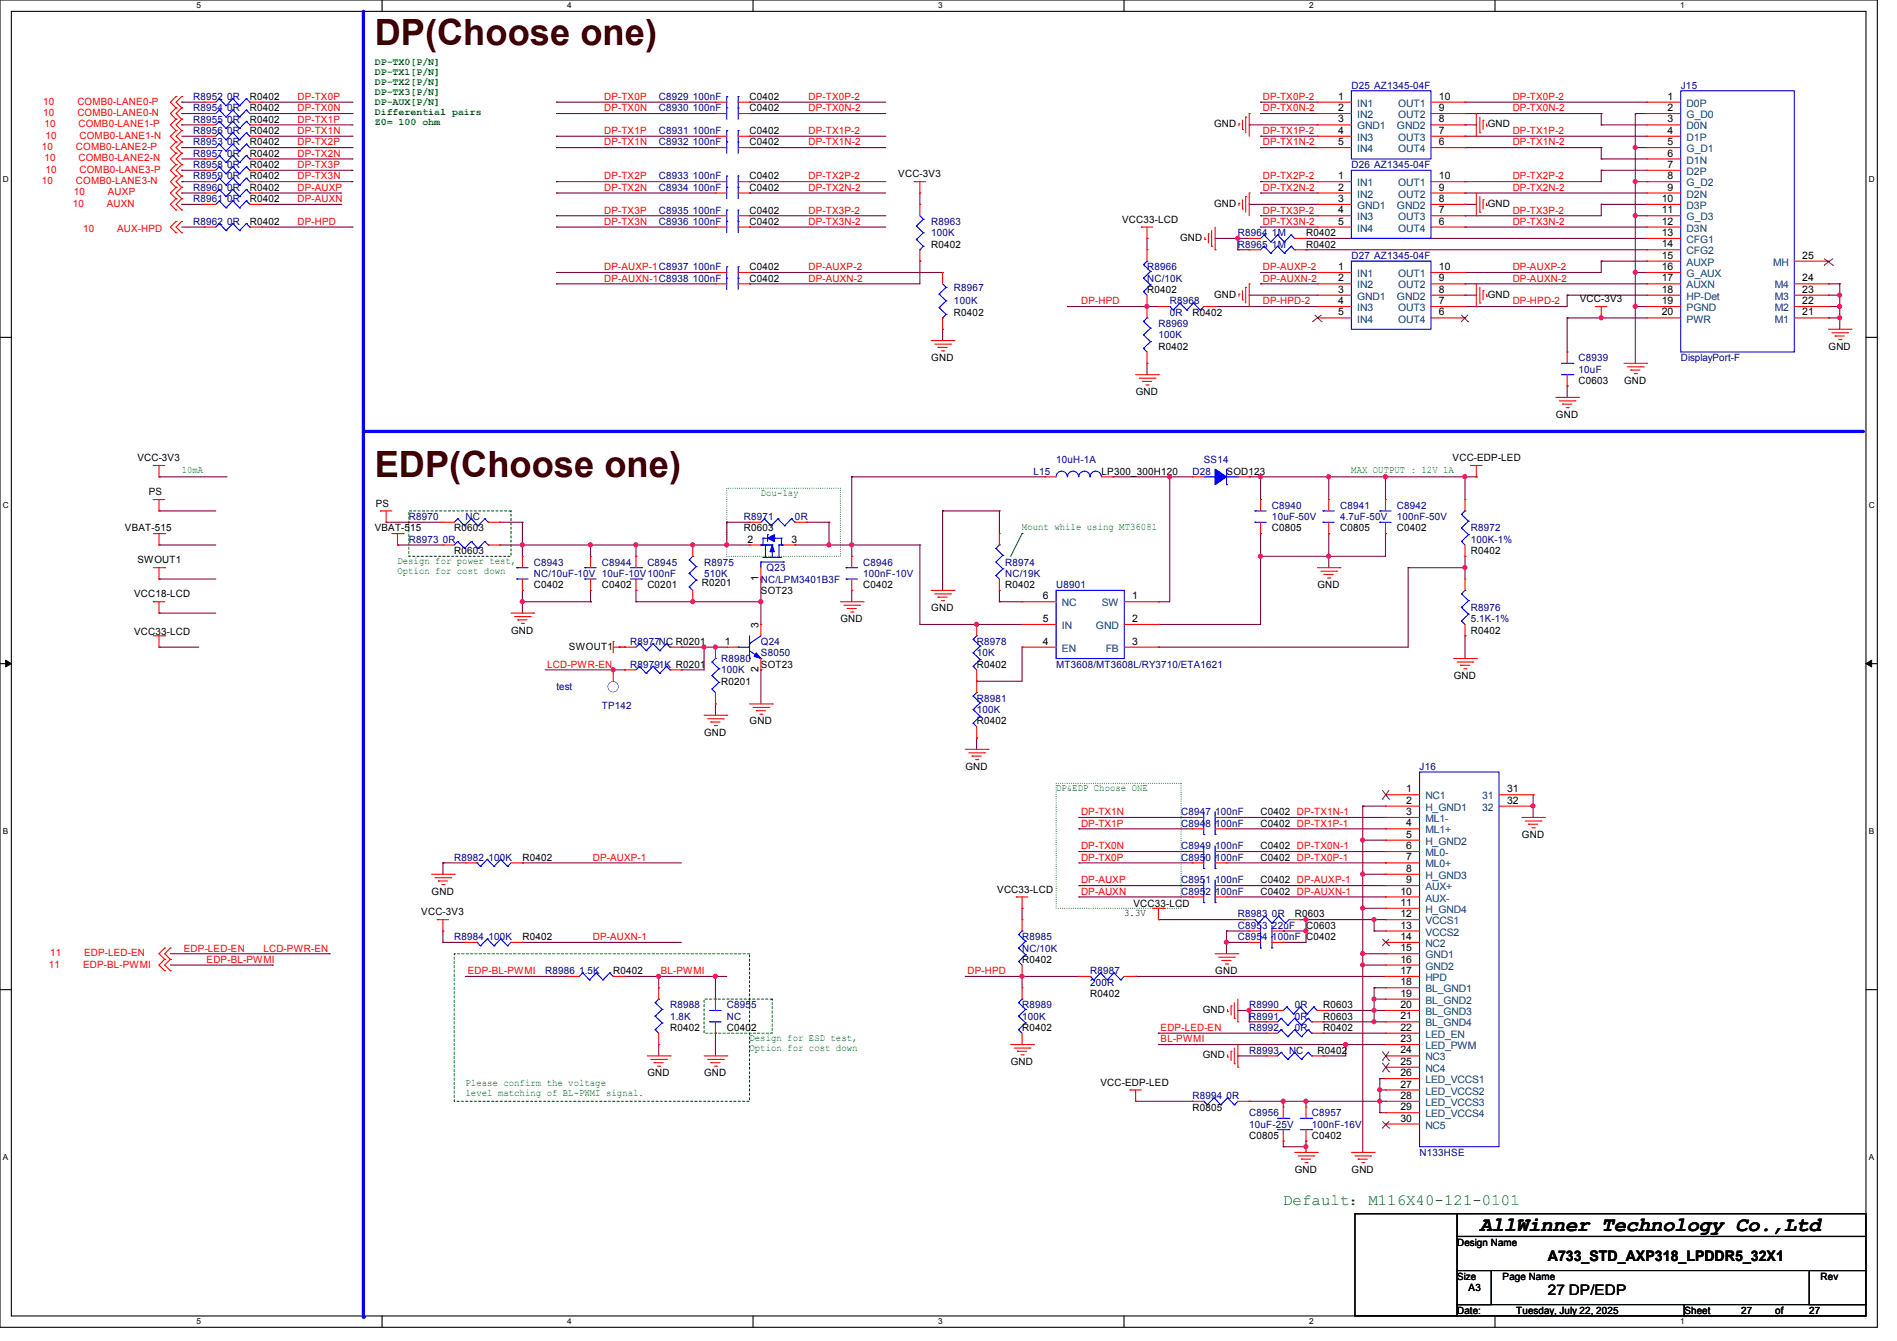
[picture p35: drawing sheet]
<svg xmlns="http://www.w3.org/2000/svg" width="297mm" height="210mm" viewBox="0 0 297 210" stroke-linecap="round" stroke-linejoin="round" font-family="sans-serif">
<defs><g id="words">
<g font-size="5.7" fill="#400000">
<text x="58.7" y="7.1">DP(Choose one)</text>
<text x="58.7" y="74.6">EDP(Choose one)</text>
</g>
<text font-size="3.2" x="231.7" y="192.7">AllWinner Technology Co.,Ltd</text>
<text font-size="2.5" fill="#008000" x="200.9" y="188.6">Default：M116X40-121-0101</text>
<g font-size="2.3">
<text x="242.3" y="197.5">A733_STD_AXP318_LPDDR5_32X1</text>
<text x="242.3" y="202.8">27 DP/EDP</text>
</g>
<g font-size="1.6" fill="#008000">
<text x="58.7" y="10.2">DP-TX0[P/N]</text>
<text x="58.7" y="11.7">DP-TX1[P/N]</text>
<text x="58.7" y="13.3">DP-TX2[P/N]</text>
<text x="58.7" y="14.9">DP-TX3[P/N]</text>
<text x="58.7" y="16.4">DP-AUX[P/N]</text>
<text x="58.7" y="18">Differential pairs</text>
<text x="58.7" y="19.6">Z0= 100 ohm</text>
<text x="28.4" y="74.1">10mA</text>
<text x="119.1" y="77.7">Dou-lay</text>
<text x="211.6" y="74.1">MAX OUTPUT : 12V 1A</text>
<text x="160" y="83">Mount while using MT3608l</text>
<text x="62.2" y="88.3">Design for power test,</text>
<text x="62.2" y="89.9">Option for cost down</text>
<text x="165.3" y="123.9">DP&amp;EDP Choose ONE</text>
<text x="117.3" y="163">Design for ESD test,</text>
<text x="117.3" y="164.6">Option for cost down</text>
<text x="72.9" y="170.1">Please confirm the voltage</text>
<text x="72.9" y="171.7">level matching of BL-PWMI signal.</text>
</g>
<g font-size="1.6" fill="#f00">
<text x="6.8" y="16.4">10</text>
<text x="12.1" y="16.4">COMB0-LANE0-P</text>
<text x="46.6" y="15.7">DP-TX0P</text>
<text x="46.6" y="17.4">DP-TX0N</text>
<text x="94.6" y="15.7">DP-TX0P</text>
<text x="94.6" y="17.4">DP-TX0N</text>
<text x="126.6" y="15.7">DP-TX0P-2</text>
<text x="126.6" y="17.4">DP-TX0N-2</text>
<text x="197.7" y="15.7">DP-TX0P-2</text>
<text x="197.7" y="17.4">DP-TX0N-2</text>
<text x="236.8" y="15.7">DP-TX0P-2</text>
<text x="236.8" y="17.4">DP-TX0N-2</text>
<text x="6.6" y="23.5">10</text>
<text x="6.8" y="18.2">10</text>
<text x="6.9" y="19.9">10</text>
<text x="7.1" y="21.7">10</text>
<text x="11.9" y="23.5">COMB0-LANE2-P</text>
<text x="12.1" y="18.2">COMB0-LANE0-N</text>
<text x="12.3" y="19.9">COMB0-LANE1-P</text>
<text x="12.4" y="21.7">COMB0-LANE1-N</text>
<text x="46.6" y="21">DP-TX1N</text>
<text x="46.6" y="19.2">DP-TX1P</text>
<text x="46.6" y="22.8">DP-TX2P</text>
<text x="94.6" y="21">DP-TX1P</text>
<text x="94.6" y="22.8">DP-TX1N</text>
<text x="126.6" y="22.8">DP-TX1N-2</text>
<text x="126.6" y="21">DP-TX1P-2</text>
<text x="197.7" y="21">DP-TX1P-2</text>
<text x="197.7" y="22.8">DP-TX1N-2</text>
<text x="236.8" y="21">DP-TX1P-2</text>
<text x="236.8" y="22.8">DP-TX1N-2</text>
<text x="6.6" y="28.8">10</text>
<text x="6.9" y="25.3">10</text>
<text x="7.1" y="27.1">10</text>
<text x="11.9" y="28.8">COMB0-LANE3-N</text>
<text x="12.3" y="25.3">COMB0-LANE2-N</text>
<text x="12.4" y="27.1">COMB0-LANE3-P</text>
<text x="46.6" y="24.6">DP-TX2N</text>
<text x="46.6" y="26.3">DP-TX3P</text>
<text x="46.6" y="28.1">DP-TX3N</text>
<text x="46.6" y="29.9">DP-AUXP</text>
<text x="94.6" y="29.9">DP-TX2N</text>
<text x="94.6" y="28.1">DP-TX2P</text>
<text x="126.6" y="28.1">DP-TX2P-2</text>
<text x="126.6" y="29.9">DP-TX2N-2</text>
<text x="197.7" y="28.1">DP-TX2P-2</text>
<text x="197.7" y="29.9">DP-TX2N-2</text>
<text x="236.8" y="28.1">DP-TX2P-2</text>
<text x="236.8" y="29.9">DP-TX2N-2</text>
<text x="11.4" y="32.4">10</text>
<text x="11.6" y="30.6">10</text>
<text x="16.7" y="32.4">AUXN</text>
<text x="16.9" y="30.6">AUXP</text>
<text x="46.6" y="31.7">DP-AUXN</text>
<text x="46.6" y="35.2">DP-HPD</text>
<text x="94.6" y="33.4">DP-TX3P</text>
<text x="94.6" y="35.2">DP-TX3N</text>
<text x="126.6" y="35.2">DP-TX3N-2</text>
<text x="126.6" y="33.4">DP-TX3P-2</text>
<text x="197.7" y="35.2">DP-TX3N-2</text>
<text x="197.7" y="33.4">DP-TX3P-2</text>
<text x="236.8" y="33.4">DP-TX3P-2</text>
<text x="236.8" y="35.2">DP-TX3N-2</text>
<text x="13" y="36.3">10</text>
<text x="18.3" y="36.3">AUX-HPD</text>
<text x="94.6" y="42.3">DP-AUXP-1C8937</text>
<text x="94.6" y="44.1">DP-AUXN-1C8938</text>
<text x="126.6" y="44.1">DP-AUXN-2</text>
<text x="126.6" y="42.3">DP-AUXP-2</text>
<text x="169.3" y="47.7">DP-HPD</text>
<text x="197.7" y="44.1">DP-AUXN-2</text>
<text x="197.7" y="42.3">DP-AUXP-2</text>
<text x="197.7" y="47.7">DP-HPD-2</text>
<text x="236.8" y="42.3">DP-AUXP-2</text>
<text x="236.8" y="44.1">DP-AUXN-2</text>
<text x="236.8" y="47.7">DP-HPD-2</text>
<text x="85.7" y="104.6">LCD-PWR-EN</text>
<text x="169.2" y="129.5">DP-TX1P</text>
<text x="169.2" y="127.7">DP-TX1N</text>
<text x="92.8" y="134.8">DP-AUXP-1</text>
<text x="169.2" y="133">DP-TX0N</text>
<text x="169.2" y="134.8">DP-TX0P</text>
<text x="169.2" y="140.1">DP-AUXN</text>
<text x="169.2" y="138.3">DP-AUXP</text>
<text x="7.8" y="149.7">11</text>
<text x="13.2" y="149.7">EDP-LED-EN</text>
<text x="28.8" y="149">EDP-LED-EN</text>
<text x="41.2" y="149">LCD-PWR-EN</text>
<text x="92.8" y="147.2">DP-AUXN-1</text>
<text x="7.7" y="151.5">11</text>
<text x="13" y="151.5">EDP-BL-PWMI</text>
<text x="32.3" y="150.8">EDP-BL-PWMI</text>
<text x="73.2" y="152.6">EDP-BL-PWMI</text>
<text x="103.5" y="152.6">BL-PWMI</text>
<text x="151.5" y="152.6">DP-HPD</text>
<text x="181.7" y="161.5">EDP-LED-EN</text>
<text x="181.7" y="163.2">BL-PWMI</text>
</g>
<g font-size="1.6" fill="#000080">
<text x="30.2" y="17.4">R8954</text>
<text x="30.2" y="15.7">R8952</text>
<text x="35.6" y="17.4">0R</text>
<text x="35.6" y="15.7">0R</text>
<text x="103.1" y="15.7">C8929</text>
<text x="103.1" y="17.4">C8930</text>
<text x="108.5" y="15.7">100nF</text>
<text x="108.5" y="17.4">100nF</text>
<text x="211.6" y="13.9">D25 AZ1345-04F</text>
<text x="263.2" y="13.9">J15</text>
<text x="30.2" y="21">R8956</text>
<text x="30.2" y="19.2">R8955</text>
<text x="30.2" y="22.8">R8953</text>
<text x="35.6" y="21">0R</text>
<text x="35.6" y="19.2">0R</text>
<text x="35.6" y="22.8">0R</text>
<text x="103.1" y="21">C8931</text>
<text x="103.1" y="22.8">C8932</text>
<text x="108.5" y="21">100nF</text>
<text x="108.5" y="22.8">100nF</text>
<text x="30.2" y="24.6">R8957</text>
<text x="30.2" y="26.3">R8958</text>
<text x="30.2" y="28.1">R8959</text>
<text x="30.2" y="29.9">R8960</text>
<text x="35.6" y="24.6">0R</text>
<text x="35.6" y="26.3">0R</text>
<text x="35.6" y="28.1">0R</text>
<text x="35.6" y="29.9">0R</text>
<text x="103.1" y="29.9">C8934</text>
<text x="103.1" y="28.1">C8933</text>
<text x="108.5" y="29.9">100nF</text>
<text x="108.5" y="28.1">100nF</text>
<text x="211.6" y="26.3">D26 AZ1345-04F</text>
<text x="30.2" y="35.2">R8962</text>
<text x="30.2" y="31.7">R8961</text>
<text x="35.6" y="35.2">0R</text>
<text x="35.6" y="31.7">0R</text>
<text x="103.1" y="33.4">C8935</text>
<text x="103.1" y="35.2">C8936</text>
<text x="108.5" y="33.4">100nF</text>
<text x="108.5" y="35.2">100nF</text>
<text x="145.8" y="35.2">R8963</text>
<text x="145.8" y="37">100K</text>
<text x="193.8" y="37">R8964</text>
<text x="193.8" y="38.8">R8965</text>
<text x="199.1" y="37">1M</text>
<text x="199.1" y="38.8">1M</text>
<text x="211.6" y="40.6">D27 AZ1345-04F</text>
<text x="108.5" y="44.1">100nF</text>
<text x="108.5" y="42.3">100nF</text>
<text x="149.4" y="45.6">R8967</text>
<text x="149.4" y="47.7">100K</text>
<text x="179.6" y="42.3">R8966</text>
<text x="179.6" y="44.1">NC/10K</text>
<text x="183.1" y="47.7">R8968</text>
<text x="181.4" y="51.2">R8969</text>
<text x="181.4" y="53">100K</text>
<text x="183.1" y="49.4">0R</text>
<text x="247.2" y="56.6">C8939</text>
<text x="247.2" y="58.3">10uF</text>
<text x="263.2" y="56.6">DisplayPort-F</text>
<text x="161.8" y="74.3">L15</text>
<text x="165.4" y="72.6">10uH-1A</text>
<text x="186.7" y="74.3">D28</text>
<text x="188.5" y="72.6">SS14</text>
<text x="64" y="81.4">R8970</text>
<text x="72.9" y="81.4">NC</text>
<text x="116.5" y="81.4">R8971</text>
<text x="124.5" y="81.4">0R</text>
<text x="199.1" y="79.7">C8940</text>
<text x="199.1" y="81.4">10uF-50V</text>
<text x="209.8" y="79.7">C8941</text>
<text x="209.8" y="81.4">4.7uF-50V</text>
<text x="218.7" y="79.7">C8942</text>
<text x="218.7" y="81.4">100nF-50V</text>
<text x="230.3" y="83.2">R8972</text>
<text x="64" y="85">R8973</text>
<text x="69.3" y="85">0R</text>
<text x="83.6" y="88.6">C8943</text>
<text x="94.2" y="88.6">C8944</text>
<text x="101.4" y="88.6">C8945</text>
<text x="110.2" y="88.6">R8975</text>
<text x="120" y="89.5">Q23</text>
<text x="135.1" y="88.6">C8946</text>
<text x="157.4" y="88.6">R8974</text>
<text x="230.3" y="85">100K-1%</text>
<text x="83.6" y="90.3">NC/10uF-10V 10uF-10V100nF</text>
<text x="110.2" y="90.3">510K</text>
<text x="119.1" y="91.2">NC/LPM3401B3F</text>
<text x="135.1" y="90.3">100nF-10V</text>
<text x="157.4" y="90.3">NC/19K</text>
<text x="165.4" y="92.1">U8901</text>
<text x="230.3" y="95.7">R8976</text>
<text x="98.7" y="101">R8977NC R0201</text>
<text x="119.1" y="101">Q24</text>
<text x="152.9" y="101">R8978</text>
<text x="230.3" y="97.5">5.1K-1%</text>
<text x="98.7" y="104.6">R89791K R0201</text>
<text x="112.9" y="103.7">R8980</text>
<text x="112.9" y="105.5">100K</text>
<text x="119.1" y="102.8">S8050</text>
<text x="152.9" y="102.8">10K</text>
<text x="165.4" y="104.6">MT3608/MT3608L/RY3710/ETA1621</text>
<text x="87.1" y="108.1">test</text>
<text x="94.2" y="111">TP142</text>
<text x="152.9" y="109.9">R8981</text>
<text x="152.9" y="111.7">100K</text>
<text x="222.3" y="120.6">J16</text>
<text x="184.9" y="129.5">C8948</text>
<text x="184.9" y="127.7">C8947</text>
<text x="190.3" y="129.5">100nF</text>
<text x="190.3" y="127.7">100nF</text>
<text x="71.1" y="134.8">R8982</text>
<text x="76.5" y="134.8">100K</text>
<text x="184.9" y="133">C8949</text>
<text x="184.9" y="134.8">C8950</text>
<text x="190.3" y="133">100nF</text>
<text x="190.3" y="134.8">100nF</text>
<text x="184.9" y="138.3">C8951</text>
<text x="184.9" y="140.1">C8952</text>
<text x="190.3" y="138.3">100nF</text>
<text x="190.3" y="140.1">100nF</text>
<text x="193.8" y="143.7">R8983</text>
<text x="199.1" y="143.7">0R</text>
<text x="71.1" y="147.2">R8984</text>
<text x="76.5" y="147.2">100K</text>
<text x="160" y="147.2">R8985</text>
<text x="160" y="149">NC/10K</text>
<text x="193.8" y="147.2">C8954</text>
<text x="193.8" y="145.5">C8953 .22uF</text>
<text x="199.1" y="147.2">100nF C0402</text>
<text x="85.3" y="152.6">R8986</text>
<text x="90.7" y="152.6">1.5K</text>
<text x="170.7" y="152.6">R8987</text>
<text x="170.7" y="154.3">200R</text>
<text x="104.9" y="157.9">R8988</text>
<text x="104.9" y="159.7">1.8K</text>
<text x="113.8" y="157.9">C8955</text>
<text x="113.8" y="159.7">NC</text>
<text x="160" y="157.9">R8989</text>
<text x="160" y="159.7">100K</text>
<text x="195.6" y="159.7">R8991</text>
<text x="195.6" y="161.5">R8992</text>
<text x="195.6" y="157.9">R8990</text>
<text x="202.7" y="159.7">0R</text>
<text x="202.7" y="161.5">0R</text>
<text x="202.7" y="157.9">0R</text>
<text x="195.6" y="165">R8993</text>
<text x="201.8" y="165">NC</text>
<text x="186.7" y="172.1">R8994</text>
<text x="192" y="172.1">0R</text>
<text x="195.6" y="174.8">C8956</text>
<text x="195.6" y="176.6">10uF-25V</text>
<text x="205.4" y="174.8">C8957</text>
<text x="205.4" y="176.6">100nF-16V</text>
<text x="222.3" y="181">N133HSE</text>
</g>
<g font-size="1.6">
<text x="39.1" y="17.4">R0402</text>
<text x="39.1" y="15.7">R0402</text>
<text x="117.4" y="15.7">C0402</text>
<text x="117.4" y="17.4">C0402</text>
<text x="209.5" y="15.6">1</text>
<text x="209.5" y="17.4">2</text>
<text x="225.3" y="15.6">10</text>
<text x="225.3" y="17.4">9</text>
<text x="261.1" y="15.6">1</text>
<text x="261.1" y="17.4">2</text>
<text x="39.1" y="21">R0402</text>
<text x="39.1" y="19.2">R0402</text>
<text x="39.1" y="22.8">R0402</text>
<text x="117.4" y="21">C0402</text>
<text x="117.4" y="22.8">C0402</text>
<text x="190.1" y="19.9">GND</text>
<text x="209.5" y="19.2">3</text>
<text x="209.5" y="21">4</text>
<text x="209.5" y="22.7">5</text>
<text x="225.3" y="21">7</text>
<text x="225.3" y="22.7">6</text>
<text x="225.3" y="19.2">8</text>
<text x="232.9" y="19.9">GND</text>
<text x="261.1" y="19.2">3</text>
<text x="261.1" y="21">4</text>
<text x="261.1" y="22.7">5</text>
<text x="39.1" y="24.6">R0402</text>
<text x="39.1" y="26.3">R0402</text>
<text x="39.1" y="28.1">R0402</text>
<text x="39.1" y="29.9">R0402</text>
<text x="117.4" y="29.9">C0402</text>
<text x="117.4" y="28.1">C0402</text>
<text x="140.6" y="27.8">VCC-3V3</text>
<text x="209.5" y="28.1">1</text>
<text x="209.5" y="29.8">2</text>
<text x="225.3" y="28.1">10</text>
<text x="225.3" y="29.8">9</text>
<text x="261.1" y="24.5">6</text>
<text x="261.1" y="26.3">7</text>
<text x="261.1" y="28.1">8</text>
<text x="261.1" y="29.8">9</text>
<text x="39.1" y="35.2">R0402</text>
<text x="39.1" y="31.7">R0402</text>
<text x="117.4" y="33.4">C0402</text>
<text x="117.4" y="35.2">C0402</text>
<text x="175.7" y="34.9">VCC33-LCD</text>
<text x="190.1" y="32.4">GND</text>
<text x="209.5" y="31.6">3</text>
<text x="209.5" y="33.4">4</text>
<text x="209.5" y="35.2">5</text>
<text x="225.3" y="33.4">7</text>
<text x="225.3" y="35.2">6</text>
<text x="225.3" y="31.6">8</text>
<text x="232.9" y="32.4">GND</text>
<text x="260.2" y="31.6">10</text>
<text x="260.2" y="33.4">11</text>
<text x="260.2" y="35.2">12</text>
<text x="145.8" y="38.8">R0402</text>
<text x="184.8" y="37.7">GND</text>
<text x="204.5" y="37">R0402</text>
<text x="204.5" y="38.8">R0402</text>
<text x="260.2" y="37">13</text>
<text x="260.2" y="38.7">14</text>
<text x="260.2" y="40.5">15</text>
<text x="282.2" y="40.5">25</text>
<text x="117.4" y="44.1">C0402</text>
<text x="117.4" y="42.3">C0402</text>
<text x="179.6" y="45.9">R0402</text>
<text x="190.1" y="46.6">GND</text>
<text x="209.5" y="42.3">1</text>
<text x="209.5" y="44.1">2</text>
<text x="209.5" y="45.8">3</text>
<text x="209.5" y="47.6">4</text>
<text x="225.3" y="42.3">10</text>
<text x="225.3" y="44.1">9</text>
<text x="225.3" y="47.6">7</text>
<text x="225.3" y="45.8">8</text>
<text x="232.9" y="46.6">GND</text>
<text x="247.3" y="47.3">VCC-3V3</text>
<text x="260.2" y="42.3">16</text>
<text x="260.2" y="44.1">17</text>
<text x="260.2" y="45.8">18</text>
<text x="260.2" y="47.6">19</text>
<text x="282.2" y="44.1">24</text>
<text x="282.2" y="45.8">23</text>
<text x="282.2" y="47.6">22</text>
<text x="149.4" y="49.4">R0402</text>
<text x="186.7" y="49.4">R0402</text>
<text x="209.5" y="49.4">5</text>
<text x="225.3" y="49.4">6</text>
<text x="260.2" y="49.4">20</text>
<text x="282.2" y="49.4">21</text>
<text x="145.8" y="56.6">GND</text>
<text x="181.4" y="54.8">R0402</text>
<text x="286.3" y="54.8">GND</text>
<text x="177.8" y="61.9">GND</text>
<text x="243.6" y="65.4">GND</text>
<text x="247.2" y="60.1">C0603</text>
<text x="254.3" y="60.1">GND</text>
<text x="21.5" y="72.2">VCC-3V3</text>
<text x="23.3" y="77.6">PS</text>
<text x="172.5" y="74.3">LP300_300H120</text>
<text x="192" y="74.3">SOD123</text>
<text x="227.4" y="72.2">VCC-EDP-LED</text>
<text x="19.6" y="83.2">VBAT-515</text>
<text x="58.7" y="83.2">VBAT-515</text>
<text x="58.8" y="79.3">PS</text>
<text x="71.1" y="83.2">R0603</text>
<text x="116.5" y="83.2">R0603</text>
<text x="199.1" y="83.2">C0805</text>
<text x="209.8" y="83.2">C0805</text>
<text x="218.7" y="83.2">C0402</text>
<text x="21.5" y="88.2">SWOUT1</text>
<text x="71.1" y="86.8">R0603</text>
<text x="117" y="85">2</text>
<text x="123.9" y="85">3</text>
<text x="230.3" y="86.8">R0402</text>
<text x="21" y="93.6">VCC18-LCD</text>
<text x="83.6" y="92.1">C0402</text>
<text x="94.2" y="92.1">C0402</text>
<text x="101.4" y="92.1">C0201</text>
<text x="109.9" y="91.8">R0201</text>
<text x="118.8" y="91" transform="rotate(-90 118.8 91)">1</text>
<text x="119.1" y="93">SOT23</text>
<text x="135.1" y="92.1">C0402</text>
<text x="145.8" y="95.7">GND</text>
<text x="157.4" y="92.1">R0402</text>
<text x="163.3" y="93.9">6</text>
<text x="177.3" y="93.9">1</text>
<text x="206.3" y="92.1">GND</text>
<text x="21" y="99.4">VCC33-LCD</text>
<text x="80" y="99.2">GND</text>
<text x="89.1" y="101.7">SWOUT1</text>
<text x="113.5" y="101">1</text>
<text x="118.8" y="98.3" transform="rotate(-90 118.8 98.3)">3</text>
<text x="131.6" y="97.5">GND</text>
<text x="163.3" y="101">4</text>
<text x="163.3" y="97.4">5</text>
<text x="177.3" y="97.4">2</text>
<text x="177.3" y="101">3</text>
<text x="230.3" y="99.2">R0402</text>
<text x="112.9" y="107.2">R0201</text>
<text x="118.8" y="105.2" transform="rotate(-90 118.8 105.2)">2</text>
<text x="119.1" y="104.6">SOT23</text>
<text x="152.9" y="104.6">R0402</text>
<text x="227.6" y="106.3">GND</text>
<text x="117.4" y="113.5">GND</text>
<text x="152.9" y="113.5">R0402</text>
<text x="110.2" y="115.2">GND</text>
<text x="151.1" y="120.6">GND</text>
<text x="220.2" y="124.1">1</text>
<text x="220.2" y="125.9">2</text>
<text x="235.9" y="124.1">31</text>
<text x="235.9" y="125.9">32</text>
<text x="197.4" y="129.5">C0402 DP-TX1P-1</text>
<text x="197.4" y="127.7">C0402 DP-TX1N-1</text>
<text x="220.2" y="127.6">3</text>
<text x="220.2" y="129.4">4</text>
<text x="220.2" y="131.2">5</text>
<text x="238.3" y="131.2">GND</text>
<text x="81.8" y="134.8">R0402</text>
<text x="197.4" y="133">C0402 DP-TX0N-1</text>
<text x="197.4" y="134.8">C0402 DP-TX0P-1</text>
<text x="220.2" y="133">6</text>
<text x="220.2" y="134.7">7</text>
<text x="220.2" y="136.5">8</text>
<text x="66" y="143.3">VCC-3V3</text>
<text x="67.6" y="140.1">GND</text>
<text x="156.1" y="139.8">VCC33-LCD</text>
<text x="176" y="143.5">3.3V</text>
<text x="177.5" y="142.1">VCC33-LCD</text>
<text x="197.4" y="138.3">C0402 DP-AUXP-1</text>
<text x="197.4" y="140.1">C0402 DP-AUXN-1</text>
<text x="202.7" y="143.7">R0603</text>
<text x="219.3" y="140.1">10</text>
<text x="219.3" y="141.9">11</text>
<text x="219.3" y="143.6">12</text>
<text x="220.2" y="138.3">9</text>
<text x="81.8" y="147.2">R0402</text>
<text x="204.5" y="145.5">C0603</text>
<text x="219.3" y="145.4">13</text>
<text x="219.3" y="147.2">14</text>
<text x="219.3" y="149">15</text>
<text x="96" y="152.6">R0402</text>
<text x="160" y="150.8">R0402</text>
<text x="190.3" y="152.6">GND</text>
<text x="219.3" y="150.7">16</text>
<text x="219.3" y="152.5">17</text>
<text x="219.3" y="154.3">18</text>
<text x="104.9" y="161.5">R0402</text>
<text x="113.8" y="161.5">C0402</text>
<text x="160" y="161.5">R0402</text>
<text x="170.7" y="156.1">R0402</text>
<text x="188.3" y="158.6">GND</text>
<text x="207.2" y="159.7">R0603</text>
<text x="207.2" y="161.5">R0402</text>
<text x="207.2" y="157.9">R0603</text>
<text x="219.3" y="156.1">19</text>
<text x="219.3" y="157.9">20</text>
<text x="219.3" y="159.6">21</text>
<text x="219.3" y="161.4">22</text>
<text x="158.3" y="166.8">GND</text>
<text x="188.3" y="165.7">GND</text>
<text x="206.3" y="165">R0402</text>
<text x="219.3" y="163.2">23</text>
<text x="219.3" y="165">24</text>
<text x="219.3" y="166.8">25</text>
<text x="101.4" y="168.6">GND</text>
<text x="110.2" y="168.6">GND</text>
<text x="172.3" y="170">VCC-EDP-LED</text>
<text x="186.7" y="173.9">R0805</text>
<text x="219.3" y="168.5">26</text>
<text x="219.3" y="170.3">27</text>
<text x="219.3" y="172.1">28</text>
<text x="219.3" y="173.9">29</text>
<text x="195.6" y="178.4">C0805</text>
<text x="205.4" y="178.4">C0402</text>
<text x="219.3" y="175.6">30</text>
<text x="202.7" y="183.7">GND</text>
<text x="211.6" y="183.7">GND</text>
<text x="228.1" y="195.1">Design Name</text>
<text x="228.1" y="200.4">Size</text>
<text x="229.9" y="202.2">A3</text>
<text x="235.3" y="200.4">Page Name</text>
<text x="285" y="200.4">Rev</text>
<text x="228.1" y="205.7">Date:</text>
<text x="237.4" y="205.7">Tuesday, July 22, 2025</text>
<text x="263.7" y="205.7">Sheet</text>
<text x="272.6" y="205.7">27</text>
<text x="277.9" y="205.7">of</text>
<text x="283.3" y="205.7">27</text>
</g>
<g font-size="1.6" fill="#004080">
<text x="212.5" y="16.7">IN1</text>
<text x="218.9" y="16.7">OUT1</text>
<text x="264.1" y="16.7">D0P</text>
<text x="212.5" y="18.5">IN2</text>
<text x="212.5" y="20.3">GND1</text>
<text x="212.5" y="22.1">IN3</text>
<text x="212.5" y="23.8">IN4</text>
<text x="218.7" y="20.3">GND2</text>
<text x="218.9" y="18.5">OUT2</text>
<text x="218.9" y="22.1">OUT3</text>
<text x="218.9" y="23.8">OUT4</text>
<text x="264.1" y="18.5">G_D0</text>
<text x="264.1" y="20.3">D0N</text>
<text x="264.1" y="22.1">D1P</text>
<text x="264.1" y="23.8">G_D1</text>
<text x="212.5" y="29.2">IN1</text>
<text x="218.9" y="29.2">OUT1</text>
<text x="264.1" y="25.6">D1N</text>
<text x="264.1" y="27.4">D2P</text>
<text x="264.1" y="29.2">G_D2</text>
<text x="212.5" y="30.9">IN2</text>
<text x="212.5" y="32.7">GND1</text>
<text x="212.5" y="34.5">IN3</text>
<text x="218.7" y="32.7">GND2</text>
<text x="218.9" y="30.9">OUT2</text>
<text x="218.9" y="34.5">OUT3</text>
<text x="264.1" y="30.9">D2N</text>
<text x="264.1" y="32.7">D3P</text>
<text x="264.1" y="34.5">G_D3</text>
<text x="212.5" y="36.3">IN4</text>
<text x="218.9" y="36.3">OUT4</text>
<text x="264.1" y="36.3">D3N</text>
<text x="264.1" y="38.1">CFG1</text>
<text x="264.1" y="39.8">CFG2</text>
<text x="264.1" y="41.6">AUXP</text>
<text x="277.6" y="41.6">MH</text>
<text x="212.5" y="43.4">IN1</text>
<text x="212.5" y="45.2">IN2</text>
<text x="212.5" y="46.9">GND1</text>
<text x="218.7" y="46.9">GND2</text>
<text x="218.9" y="43.4">OUT1</text>
<text x="218.9" y="45.2">OUT2</text>
<text x="264.1" y="43.4">G_AUX</text>
<text x="264.1" y="45.2">AUXN</text>
<text x="264.1" y="46.9">HP-Det</text>
<text x="277.9" y="45.2">M4</text>
<text x="277.9" y="46.9">M3</text>
<text x="212.5" y="48.7">IN3</text>
<text x="212.5" y="50.5">IN4</text>
<text x="218.9" y="48.7">OUT3</text>
<text x="218.9" y="50.5">OUT4</text>
<text x="264.1" y="48.7">PGND</text>
<text x="264.1" y="50.5">PWR</text>
<text x="277.9" y="48.7">M2</text>
<text x="277.9" y="50.5">M1</text>
<text x="166.3" y="95">NC</text>
<text x="172.5" y="95">SW</text>
<text x="166.3" y="98.5">IN</text>
<text x="171.6" y="98.5">GND</text>
<text x="166.3" y="102.1">EN</text>
<text x="173.1" y="102.1">FB</text>
<text x="223.2" y="125.2">NC1</text>
<text x="232.1" y="125.2">31</text>
<text x="223.2" y="127">H_GND1</text>
<text x="223.2" y="128.7">ML1-</text>
<text x="223.2" y="130.5">ML1+</text>
<text x="232.1" y="127">32</text>
<text x="223.2" y="134.1">ML0-</text>
<text x="223.2" y="135.8">ML0+</text>
<text x="223.2" y="137.6">H_GND3</text>
<text x="223.2" y="132.3">H_GND2</text>
<text x="223.2" y="139.4">AUX+</text>
<text x="223.2" y="141.2">AUX-</text>
<text x="223.2" y="143">H_GND4</text>
<text x="223.2" y="144.7">VCCS1</text>
<text x="223.2" y="146.5">VCCS2</text>
<text x="223.2" y="148.3">NC2</text>
<text x="223.2" y="150.1">GND1</text>
<text x="223.2" y="151.8">GND2</text>
<text x="223.2" y="153.6">HPD</text>
<text x="223.2" y="155.4">BL_GND1</text>
<text x="223.2" y="157.2">BL_GND2</text>
<text x="223.2" y="159">BL_GND3</text>
<text x="223.2" y="160.7">BL_GND4</text>
<text x="223.2" y="162.5">LED_EN</text>
<text x="223.2" y="164.3">LED_PWM</text>
<text x="223.2" y="166.1">NC3</text>
<text x="223.2" y="167.9">NC4</text>
<text x="223.2" y="169.6">LED_VCCS1</text>
<text x="223.2" y="171.4">LED_VCCS2</text>
<text x="223.2" y="173.2">LED_VCCS3</text>
<text x="223.2" y="175">LED_VCCS4</text>
<text x="223.2" y="176.7">NC5</text>
</g>
<g font-size="1.3">
<text x="30.8" y="1.3">5</text>
<text x="88.8" y="1.3">4</text>
<text x="146.9" y="1.3">3</text>
<text x="205" y="1.3">2</text>
<text x="263.1" y="1.3">1</text>
<text x=".5" y="28.4">D</text>
<text x="292.6" y="28.4">D</text>
<text x=".5" y="79.5">C</text>
<text x="292.6" y="79.5">C</text>
<text x=".5" y="130.6">B</text>
<text x="292.6" y="130.6">B</text>
<text x=".5" y="181.7">A</text>
<text x="292.6" y="181.7">A</text>
<text x="30.8" y="207.4">5</text>
<text x="88.8" y="207.4">4</text>
<text x="146.9" y="207.4">3</text>
<text x="205" y="207.4">2</text>
<text x="263.1" y="207.4">1</text>
</g>
</g></defs>
<path d="M0 0h293.9v207.9h-293.9zM1.8 1.8h290.3v204.3h-290.3z" fill="none" stroke="#000" stroke-width=".17"/>
<g fill="#fff">
<path d="M30.8 .2h.7v1.4h-.7z"/>
<path d="M30.8 206.2h.7v1.4h-.7z"/>
</g>
<path d="M59.8 0v1.8M59.8 206.1v1.8" fill="none" stroke="#000" stroke-width=".17"/>
<g fill="#fff">
<path d="M88.8 .2h.7v1.4h-.7z"/>
<path d="M88.8 206.2h.7v1.4h-.7z"/>
</g>
<path d="M117.9 0v1.8M117.9 206.1v1.8" fill="none" stroke="#000" stroke-width=".17"/>
<g fill="#fff">
<path d="M146.9 .2h.7v1.4h-.7z"/>
<path d="M146.9 206.2h.7v1.4h-.7z"/>
</g>
<path d="M176 0v1.8M176 206.1v1.8" fill="none" stroke="#000" stroke-width=".17"/>
<g fill="#fff">
<path d="M205 .2h.7v1.4h-.7z"/>
<path d="M205 206.2h.7v1.4h-.7z"/>
</g>
<path d="M234.1 0v1.8M234.1 206.1v1.8" fill="none" stroke="#000" stroke-width=".17"/>
<g fill="#fff">
<path d="M263.1 .2h.6v1.4h-.6z"/>
<path d="M263.1 206.2h.6v1.4h-.6z"/>
<path d="M.5 27.3h.9v1.4h-.9z"/>
<path d="M292.6 27.3h.9v1.4h-.9z"/>
<path d="M.5 78.4h.9v1.4h-.9z"/>
<path d="M292.6 78.4h.9v1.4h-.9z"/>
</g>
<path d="M0 52.8h1.8M292.1 52.8h1.8" fill="none" stroke="#000" stroke-width=".17"/>
<g fill="#fff">
<path d="M.5 129.5h.8v1.4h-.8z"/>
<path d="M292.6 129.5h.8v1.4h-.8z"/>
</g>
<path d="M0 103.9h1.8M292.1 103.9h1.8" fill="none" stroke="#000" stroke-width=".17"/>
<path d="M.9 103.4l.9 .5-.9 .5zM292.1 103.9l.9-.5v1z" fill="#000" stroke="#000" stroke-width=".16"/>
<g fill="#fff">
<path d="M.5 180.5h.8v1.4h-.8z"/>
<path d="M292.6 180.5h.8v1.4h-.8z"/>
</g>
<path d="M0 155h1.8M292.1 155h1.8" fill="none" stroke="#000" stroke-width=".17"/>
<path d="M56.9 1.8v204.4" fill="none" stroke="#00f" stroke-width=".51"/>
<circle cx="56.9" cy="206.2" r=".25" fill="#00f"/>
<path d="M56.9 67.6h234.7" fill="none" stroke="#00f" stroke-width=".51"/>
<circle cx="291.6" cy="67.6" r=".25" fill="#00f"/>
<path d="M64 80h16v7.1h-16zM71.1 149.4h46.2v23.1h-46.2zM110.2 156.5h10.7v5.3h-10.7z" fill="none" stroke="#008000" stroke-width=".17" stroke-dasharray=".3 .3"/>
<path d="M113.8 76.5h17.8v10.6h-17.8zM165.4 122.7h19.5v19.5h-19.5z" fill="none" stroke="#008000" stroke-width=".17" stroke-dasharray="0 .3"/>
<path d="M160 83.6h.1M160 83.6l-1.8 3.5" fill="none" stroke="#008000" stroke-width=".17"/>
<g fill="none" stroke="#800040" stroke-width=".17">
<path d="M28.4 16h.1M28.4 17.8h.1M28.4 19.6h.1M28.4 19.6h3.6M28.4 16h3.6M28.4 17.8h3.6M40.9 19.6h14.2M40.9 16h14.2M40.9 17.8h14.2M55.1 16h.1M55.1 17.8h.1M55.1 19.6h.1"/>
<path d="M87.1 16h.1M87.1 17.8h.1M87.1 16h24.9M87.1 17.8h24.9M117.3 16h.1M117.3 17.8h.1M117.3 16h21.4M117.3 17.8h21.4M195.6 19.6h.1M195.6 19.6h10.6M197.4 16h.1M197.4 17.8h.1"/>
<path d="M197.4 16h8.8M197.4 17.8h8.8M229.4 16h.1M229.4 17.8h.1M229.4 19.6h.1M229.4 19.6h1.7M229.4 16h28.4M229.4 17.8h21.3M250.7 19.6h.1M250.7 17.8h.1M250.7 19.6h7.1M250.7 17.8v1.8"/>
<path d="M256 17.8h.1M256 17.8h1.8M256 17.8v39.1M28.4 23.1h.1M28.4 26.7h.1M28.4 28.4h.1M28.4 30.2h.1M28.4 32h.1M28.4 30.2h3.6M28.4 28.4h3.6M28.4 35.6h3.6M28.4 32h3.6"/>
<path d="M28.4 21.3h3.6M28.4 23.1h3.6M28.4 24.9h3.6M28.4 26.7h3.6M32 21.3h.1M32 24.9h.1M32 35.6h.1M40.9 30.2h12.4M40.9 28.4h14.2M40.9 35.6h14.2M40.9 32h12.4M40.9 21.3h14.2"/>
<path d="M40.9 23.1h14.2M40.9 24.9h14.2M40.9 26.7h14.2M53.3 30.2h.1M53.3 32h.1M55.1 24.9h.1M55.1 26.7h.1M55.1 28.4h.1M55.1 21.3h.1M55.1 23.1h.1M55.1 35.6h.1M87.1 30.2h.1"/>
<path d="M87.1 28.4h.1M87.1 33.8h.1M87.1 35.6h.1M87.1 21.3h.1M87.1 23.1h.1M87.1 30.2h24.9M87.1 28.4h24.9M87.1 33.8h24.9M87.1 35.6h24.9M87.1 21.3h24.9M87.1 23.1h24.9M117.3 23.1h.1"/>
<path d="M117.3 21.3h.1M117.3 28.4h.1M117.3 30.2h.1M117.3 35.6h.1M117.3 33.8h.1M117.3 30.2h21.4M117.3 28.4h21.4M117.3 33.8h21.4M117.3 35.6h21.4M117.3 21.3h21.4M117.3 23.1h21.4M144 30.2h.1"/>
<path d="M144 30.2v1.8M179.6 37.3h.1M179.6 37.3v1.8M190.2 37.3h.1M190.2 37.3h5.4M193.8 37.3h.1M193.8 39.1h.1M193.8 39.1h1.8M193.8 37.3v1.8M195.6 32h.1M195.6 32h10.6M197.4 35.6h.1"/>
<path d="M197.4 33.8h.1M197.4 21.3h.1M197.4 23.1h.1M197.4 28.4h.1M197.4 30.2h.1M197.4 30.2h8.8M197.4 28.4h8.8M197.4 33.8h8.8M197.4 35.6h8.8M197.4 21.3h8.8M197.4 23.1h8.8M204.5 37.3h.1"/>
<path d="M204.5 39.1h.1M204.5 37.3h53.3M204.5 39.1h53.3M229.4 21.3h.1M229.4 23.1h.1M229.4 28.4h.1M229.4 30.2h.1M229.4 33.8h.1M229.4 35.6h.1M229.4 32h.1M229.4 30.2h28.4M229.4 35.6h28.4"/>
<path d="M229.4 32h1.7M229.4 21.3h28.4M229.4 23.1h21.3M250.7 23.1h.1M250.7 24.9h.1M250.7 26.7h.1M250.7 32h.1M250.7 26.7v1.7h-21.3M250.7 32v1.8h-21.3M250.7 32h7.1M250.7 23.1v1.8M250.7 24.9h7.1"/>
<path d="M250.7 26.7h7.1M256 33.8h.1M256 28.4h.1M256 23.1h.1M256 28.4h1.8M256 33.8h1.8M256 23.1h1.8M87.1 42.7h.1M87.1 44.4h.1M87.1 42.7h24.9M87.1 44.4h24.9M117.3 44.4h.1"/>
<path d="M117.3 42.7h.1M117.3 42.7h30.3M144 40.9h.1M144 40.9v3.5h-26.7M147.6 51.6h.1M147.6 51.6v1.7M167.1 48h.1M167.1 48h14.3M179.6 56.9h.1M179.6 56.9v1.8M181.4 48h.1M190.2 48h16"/>
<path d="M195.6 46.2h.1M195.6 46.2h10.6M197.4 44.4h.1M197.4 42.7h.1M197.4 42.7h8.8M197.4 44.4h8.8M206.2 48h.1M229.4 42.7h.1M229.4 44.4h.1M229.4 48h.1M229.4 46.2h.1M229.4 44.4h28.4"/>
<path d="M229.4 46.2h1.7M245.4 46.2h.1M245.4 49.8h.1M245.4 46.2h12.4M245.4 46.2v1.8h-16M245.4 49.8h12.4M245.4 49.8v5.3M250.7 49.8h.1M250.7 40.9h.1M250.7 40.9v1.8h-21.3M250.7 40.9h7.1M256 48h.1"/>
<path d="M256 42.7h.1M256 42.7h1.8M256 48h1.8M286.3 44.4h.1M286.3 46.2h.1M286.3 48h.1M286.3 49.8h.1M286.3 44.4h1.7M286.3 46.2h1.7M286.3 48h1.7M286.3 49.8h1.7M288 44.4h.1"/>
<path d="M288 46.2h.1M288 48h.1M288 49.8h.1M288 44.4v7.2M24.9 74.7h.1M24.9 74.7h10.7M133.3 74.7h.1M133.3 74.7h30.3M133.3 74.7v12.4M174.2 74.7h.1M174.2 74.7h12.5M183.1 74.7h.1"/>
<path d="M183.1 74.7v19.5h-1.7M195.6 74.7h.1M195.6 74.7h35.5M197.4 74.7h.1M197.4 74.7v3.5M208 74.7h.1M208 74.7v3.5M216.9 74.7h.1M216.9 74.7v3.5M229.4 74.7h.1M229.4 74.7v3.5M231.1 74.7h.1"/>
<path d="M245.4 60.5h.1M245.4 60.5v1.7M24.9 80h.1M24.9 85.3h.1M24.9 90.7h.1M24.9 96h.1M24.9 85.3h8.9M24.9 80h8.9M24.9 90.7h8.9M24.9 96h8.9M60.5 81.8h.1M60.5 81.8h8.8"/>
<path d="M62.2 85.3h.1M62.2 85.3h7.1M78.2 85.3h.1M78.2 81.8h.1M78.2 81.8h3.6M78.2 85.3h39.1M81.8 81.8h.1M81.8 85.3h.1M81.8 92.5h.1M81.8 96h.1M81.8 94.2h10.7M81.8 81.8v5.3"/>
<path d="M81.8 92.5v3.5M92.5 85.3h.1M92.5 94.2h.1M92.5 85.3v1.8M92.5 92.5v1.7M99.6 85.3h.1M99.6 92.5h.1M99.6 94.2h.1M99.6 94.2h19.5M99.6 85.3v1.8M99.6 92.5v1.7M108.5 85.3h.1"/>
<path d="M108.5 94.2h.1M113.8 81.8h.1M113.8 85.3h.1M113.8 81.8h3.5M113.8 81.8v3.5M119.1 90.7h.1M119.1 94.2h.1M119.1 90.7v7.1M124.5 85.3h.1M124.5 85.3h19.5M126.2 81.8h.1M126.2 81.8h3.6"/>
<path d="M129.8 81.8h.1M129.8 81.8v3.5M133.3 85.3h.1M133.3 92.5h.1M133.3 92.5v1.7M144 85.3h.1M144 85.3v12.5h16M147.6 80h.1M147.6 80h8.9M147.6 80v12.5M152.9 97.8h.1M156.5 94.2h.1"/>
<path d="M156.5 92.5h.1M156.5 80h.1M156.5 94.2h3.5M156.5 80v3.6M156.5 92.5v1.7M181.4 94.2h.1M181.4 97.8h.1M197.4 87.1h.1M197.4 83.6h.1M197.4 83.6v14.2h-16M208 83.6h.1M208 87.1h.1"/>
<path d="M208 83.6v5.3M216.9 83.6h.1M216.9 83.6v3.5h-19.5M220.5 88.9h.1M220.5 88.9v12.4h-39.1M220.5 88.9h8.9M229.4 87.1h.1M229.4 99.6h.1M229.4 88.9h.1M229.4 87.1v3.6M229.4 99.6v3.5M24.9 101.3h.1"/>
<path d="M24.9 101.3h6.2M85.3 104.9h12.5M96 104.9h.1M96.9 101.3h.1M96.9 101.3h.9M97.8 104.9h.1M106.7 104.9h.1M106.7 101.3h.1M106.7 101.3h7.1M110.2 101.3h.1M110.2 101.3v3.6h-3.5M112 101.3h.1"/>
<path d="M112 110.2h.1M112 110.2v1.8M119.1 104.9h.1M119.1 104.9v5.3M152.9 115.6h.1M152.9 106.7h.1M152.9 115.6v1.7M160 101.3h.1M160 101.3v5.4h-7.1M181.4 101.3h.1M69.3 135.1h.1M69.3 135.1h3.6"/>
<path d="M69.3 135.1v1.8M81.8 135.1h.1M81.8 135.1h24.9M168.9 129.8h.1M168.9 128h.1M168.9 133.3h.1M168.9 138.7h.1M168.9 135.1h.1M168.9 135.1h17.8M168.9 129.8h17.8M168.9 128h17.8M168.9 133.3h17.8"/>
<path d="M168.9 138.7h17.8M192 135.1h24.9M192 129.8h24.9M192 128h24.9M192 133.3h24.9M192 138.7h24.9M213.4 126.2h.1M213.4 131.6h.1M213.4 136.9h.1M213.4 126.2v54.3M213.4 126.2h3.5M213.4 131.6h3.5"/>
<path d="M213.4 136.9h3.5M216.9 138.7h.1M216.9 135.1h.1M216.9 133.3h.1M216.9 129.8h.1M216.9 128h.1M240 126.2h.1M240 124.5h.1M240 124.5v3.5M26.7 151.1h16M26.7 149.4h24.9M42.7 151.1h.1"/>
<path d="M51.6 149.4h.1M69.3 145.8h.1M69.3 147.6h.1M69.3 145.8v1.8M69.3 147.6h3.6M72.9 152.9h.1M72.9 152.9h16M81.8 147.6h.1M81.8 147.6h24.9M97.8 152.9h.1M97.8 152.9h16M103.1 152.9h.1"/>
<path d="M103.1 152.9v1.8M112 152.9h.1M112 152.9v3.6M151.1 152.9h.1M151.1 152.9h17.8M160 152.9h.1M160 142.2h.1M160 142.2v1.8M160 152.9v1.8M168.9 140.5h.1M168.9 140.5h17.8M177.8 152.9h.1"/>
<path d="M177.8 152.9h39.1M181.4 144h13.3M192 145.8h.1M192 147.6h.1M192 147.6h3.6M192 145.8h3.6M192 140.5h24.9M192 145.8v3.6M193.8 158.2h.1M193.8 158.2h5.3M194.7 144h.1M195.6 158.2h.1"/>
<path d="M195.6 158.2v1.8M200.9 147.6h.1M200.9 145.8h.1M200.9 145.8h3.6M203.6 144h.1M203.6 144h13.3M204.5 145.8h.1M204.5 144h.1M204.5 144v3.6h-3.6M208 158.2h.1M208 158.2h8.9M213.4 151.1h.1"/>
<path d="M213.4 149.4h.1M213.4 142.2h.1M213.4 151.1h3.5M213.4 149.4h3.5M213.4 142.2h3.5M215.1 145.8h.1M215.1 144h.1M215.1 154.7h.1M215.1 158.2h.1M215.1 156.5h.1M215.1 145.8h1.8M215.1 154.7h1.8"/>
<path d="M215.1 144v1.8M215.1 154.7v5.3M215.1 156.5h1.8M216.9 140.5h.1M103.1 163.6h.1M103.1 163.6v1.8M112 161.8h.1M112 161.8v3.6M177.8 172.5h.1M177.8 172.5h8.9M181.4 163.6h.1M181.4 161.8h.1"/>
<path d="M181.4 163.6h35.5M181.4 161.8h16.8M193.8 165.4h.1M193.8 165.4h4.4M195.6 172.5h.1M195.6 160h.1M195.6 172.5h21.3M195.6 160h2.6M200.9 172.5h.1M200.9 179.6h.1M200.9 178.7h.1M200.9 172.5v.9"/>
<path d="M200.9 178.7v.9M200.9 179.6h3.6M204.5 172.5h.1M204.5 179.6h.1M204.5 178.7h.1M204.5 172.5v.9M204.5 178.7v1.8M207.1 165.4h.1M207.1 161.8h.1M207.1 160h.1M207.1 160h9.8M207.1 161.8h9.8"/>
<path d="M210.7 163.6h.1M210.7 163.6v1.8h-3.6M215.1 160h.1M216 174.2h.1M216 172.5h.1M216 168.9h.1M216 170.7h.1M216 174.2h.9M216 168.9v5.3M216 168.9h.9M216 170.7h.9"/>
</g>
<g fill="#f0f" stroke="#f0f" stroke-width=".17">
<circle cx="256" cy="48" r=".32"/>
<circle cx="256" cy="42.7" r=".32"/>
<circle cx="256" cy="33.8" r=".32"/>
<circle cx="256" cy="28.4" r=".32"/>
<circle cx="256" cy="23.1" r=".32"/>
<circle cx="288" cy="46.2" r=".32"/>
<circle cx="288" cy="48" r=".32"/>
<circle cx="288" cy="49.8" r=".32"/>
<circle cx="193.8" cy="37.3" r=".32"/>
<circle cx="250.7" cy="49.8" r=".32"/>
<circle cx="179.6" cy="48" r=".32"/>
<circle cx="160" cy="152.9" r=".32"/>
<circle cx="216" cy="172.4" r=".32"/>
<circle cx="215.1" cy="158.2" r=".32"/>
<circle cx="215.1" cy="156.4" r=".32"/>
<circle cx="210.7" cy="163.6" r=".32"/>
<circle cx="195.6" cy="158.2" r=".32"/>
<circle cx="204.4" cy="172.4" r=".32"/>
<circle cx="200.9" cy="172.4" r=".32"/>
<circle cx="204.4" cy="179.6" r=".32"/>
<circle cx="213.3" cy="131.6" r=".32"/>
<circle cx="240" cy="126.2" r=".32"/>
<circle cx="213.3" cy="151.1" r=".32"/>
<circle cx="213.3" cy="149.3" r=".32"/>
<circle cx="213.3" cy="142.2" r=".32"/>
<circle cx="215.1" cy="144" r=".32"/>
<circle cx="215.1" cy="160" r=".32"/>
<circle cx="213.3" cy="136.9" r=".32"/>
<circle cx="216" cy="170.7" r=".32"/>
<circle cx="204.4" cy="144" r=".32"/>
<circle cx="204.4" cy="145.8" r=".32"/>
<circle cx="192" cy="147.6" r=".32"/>
<circle cx="112" cy="152.9" r=".32"/>
<circle cx="103.1" cy="152.9" r=".32"/>
<circle cx="112" cy="101.3" r=".32"/>
<circle cx="110.2" cy="101.3" r=".32"/>
<circle cx="96" cy="104.9" r=".32"/>
<circle cx="81.8" cy="85.3" r=".32"/>
<circle cx="113.8" cy="85.3" r=".32"/>
<circle cx="108.4" cy="85.3" r=".32"/>
<circle cx="119.1" cy="94.2" r=".32"/>
<circle cx="108.4" cy="94.2" r=".32"/>
<circle cx="81.8" cy="94.2" r=".32"/>
<circle cx="129.8" cy="85.3" r=".32"/>
<circle cx="133.3" cy="85.3" r=".32"/>
<circle cx="183.1" cy="74.7" r=".32"/>
<circle cx="208" cy="74.7" r=".32"/>
<circle cx="197.3" cy="74.7" r=".32"/>
<circle cx="208" cy="87.1" r=".32"/>
<circle cx="197.3" cy="87.1" r=".32"/>
<circle cx="229.3" cy="88.9" r=".32"/>
<circle cx="216.9" cy="74.7" r=".32"/>
<circle cx="229.3" cy="74.7" r=".32"/>
<circle cx="92.4" cy="85.3" r=".32"/>
<circle cx="99.5" cy="85.3" r=".32"/>
<circle cx="152.9" cy="97.8" r=".32"/>
</g>
<g fill="none" stroke="#f00" stroke-width=".17">
<path d="M27.6 18.7h.1M27.6 16.9h.1M27.6 15.1h.1M27.6 16.9l-.9 .9 .9 .9M27.6 15.1l-.9 .9 .9 .9M27.6 18.7l-.9 .9 .9 .8M28.4 18.7h.1M28.4 16.9h.1M28.4 15.1h.1M28.4 16.9l-.8 .9 .8 .9M28.4 15.1l-.8 .9 .8 .9M28.4 18.7l-.8 .9 .8 .8"/>
<path d="M32 17.8h.1M32 19.6h.1M32 16h.1M32 16h1.8M32 17.8h1.8M32 19.6h1.8M39.1 16h1.8M39.1 17.8h1.8M39.1 19.6h1.8M40.9 17.8h.1M40.9 19.6h.1M40.9 16h.1"/>
<path d="M112 16h.1M112 17.8h.1M112 16h1.8M112 17.8h1.8M115.6 16h1.7M115.6 17.8h1.7M117.3 16h.1M117.3 17.8h.1M194 19.4h.1M194 19.4v.3M194.5 18.8v1.5M195 18.3h.1"/>
<path d="M195 18.3v2.5M195.6 17.8h.1M195.6 17.8v3.5M206.2 16h.1M206.2 17.8h.1M206.2 19.6h.1M206.2 16h5.4M206.2 17.8h5.4M206.2 19.6h5.4M224 16h5.4M224 17.8h5.4M224 19.6h5.4"/>
<path d="M229.4 16h.1M229.4 17.8h.1M229.4 19.6h.1M231.1 17.8v3.5M231.7 18.3v2.5M232.2 18.8h.1M232.2 18.8v1.5M232.7 19.7h.1M232.7 19.4v.3M257.8 16h.1M257.8 17.8h.1M257.8 19.6h.1"/>
<path d="M257.8 16h5.3M257.8 17.8h5.3M257.8 19.6h5.3M27.6 34.7h.1M27.6 36.4h.1M27.6 27.6h.1M27.6 25.8h.1M27.6 29.3h.1M27.6 20.4h.1M27.6 22.2h.1M27.6 24h.1M27.6 31.1h.1"/>
<path d="M27.6 32.9h.1M27.6 34.7l-.9 .9 .9 .8M27.6 25.8l-.9 .9 .9 .9M27.6 27.6l-.9 .8 .9 .9M27.6 20.4l-.9 .9 .9 .9M27.6 22.2l-.9 .9 .9 .9M27.6 24l-.9 .9 .9 .9M27.6 29.3l-.9 .9 .9 .9M27.6 31.1l-.9 .9 .9 .9M28.4 34.7h.1M28.4 36.4h.1M28.4 27.6h.1"/>
<path d="M28.4 25.8h.1M28.4 29.3h.1M28.4 20.4h.1M28.4 22.2h.1M28.4 24h.1M28.4 31.1h.1M28.4 32.9h.1M28.4 34.7l-.8 .9 .8 .8M28.4 25.8l-.8 .9 .8 .9M28.4 27.6l-.8 .8 .8 .9M28.4 20.4l-.8 .9 .8 .9M28.4 22.2l-.8 .9 .8 .9"/>
<path d="M28.4 24l-.8 .9 .8 .9M28.4 29.3l-.8 .9 .8 .9M28.4 31.1l-.8 .9 .8 .9M32 35.6h.1M32 21.3h.1M32 24.9h.1M32 26.7h.1M32 28.4h.1M32 23.1h.1M32 32h.1M32 30.2h.1M32 28.4h1.8"/>
<path d="M32 35.6h1.8M32 30.2h1.8M32 21.3h1.8M32 24.9h1.8M32 26.7h1.8M32 23.1h1.8M32 32h1.8M39.1 28.4h1.8M39.1 35.6h1.8M39.1 30.2h1.8M39.1 21.3h1.8M39.1 24.9h1.8"/>
<path d="M39.1 26.7h1.8M39.1 23.1h1.8M39.1 32h1.8M40.9 35.6h.1M40.9 21.3h.1M40.9 24.9h.1M40.9 26.7h.1M40.9 28.4h.1M40.9 23.1h.1M40.9 32h.1M40.9 30.2h.1M112 30.2h.1"/>
<path d="M112 21.3h.1M112 23.1h.1M112 33.8h.1M112 28.4h.1M112 35.6h.1M112 28.4h1.8M112 35.6h1.8M112 30.2h1.8M112 21.3h1.8M112 23.1h1.8M112 33.8h1.8M115.6 28.4h1.7"/>
<path d="M115.6 35.6h1.7M115.6 30.2h1.7M115.6 21.3h1.7M115.6 23.1h1.7M115.6 33.8h1.7M117.3 30.2h.1M117.3 21.3h.1M117.3 23.1h.1M117.3 33.8h.1M117.3 28.4h.1M117.3 35.6h.1M143.1 28.4h.1"/>
<path d="M143.1 28.4h1.8M144 30.2h.1M144 32h.1M144 28.4v1.8M144 32v1.8M144 39.1v1.8M178.7 35.6h.1M178.7 35.6h1.8M179.6 37.3h.1M179.6 39.1h.1M179.6 35.6v1.7M179.6 39.1v1.8"/>
<path d="M188.6 37.5h.1M188.6 37.2v.3M189.2 36.6h.1M189.2 36.6v1.5M189.7 38.6h.1M189.7 36.1v2.5M190.2 39.1h.1M190.2 35.6v3.5M194 31.8h.1M194 31.8v.4M194.5 20.3h.1M194.5 32.7h.1"/>
<path d="M194.5 31.3v1.4M195 30.8h.1M195 30.8v2.4M195.6 30.2h.1M195.6 37.3h.1M195.6 39.1h.1M195.6 30.2v3.6M195.6 37.3h1.8M195.6 39.1h1.8M202.7 37.3h1.8M202.7 39.1h1.8M204.5 37.3h.1"/>
<path d="M204.5 39.1h.1M206.2 21.3h.1M206.2 23.1h.1M206.2 28.4h.1M206.2 30.2h.1M206.2 32h.1M206.2 33.8h.1M206.2 35.6h.1M206.2 28.4h5.4M206.2 35.6h5.4M206.2 30.2h5.4M206.2 21.3h5.4"/>
<path d="M206.2 23.1h5.4M206.2 33.8h5.4M206.2 32h5.4M224 28.4h5.4M224 35.6h5.4M224 30.2h5.4M224 21.3h5.4M224 23.1h5.4M224 33.8h5.4M224 32h5.4M229.4 21.3h.1M229.4 23.1h.1"/>
<path d="M229.4 28.4h.1M229.4 30.2h.1M229.4 33.8h.1M229.4 35.6h.1M229.4 32h.1M231.1 21.3h.1M231.1 33.8h.1M231.1 30.2v3.6M231.7 20.8h.1M231.7 33.2h.1M231.7 30.8v2.4M232.2 31.3h.1"/>
<path d="M232.2 31.3v1.4M232.7 32.2h.1M232.7 31.8v.4M257.8 21.3h.1M257.8 23.1h.1M257.8 24.9h.1M257.8 26.7h.1M257.8 28.4h.1M257.8 30.2h.1M257.8 32h.1M257.8 33.8h.1M257.8 35.6h.1"/>
<path d="M257.8 37.3h.1M257.8 39.1h.1M257.8 28.4h5.3M257.8 35.6h5.3M257.8 37.3h5.3M257.8 30.2h5.3M257.8 21.3h5.3M257.8 39.1h5.3M257.8 24.9h5.3M257.8 26.7h5.3M257.8 23.1h5.3M257.8 33.8h5.3"/>
<path d="M257.8 32h5.3M112 44.4h.1M112 42.7h.1M112 44.4h1.8M112 42.7h1.8M115.6 44.4h1.7M115.6 42.7h1.7M117.3 44.4h.1M117.3 42.7h.1M144 40.9h.1M145.8 53.3h3.6M146.3 53.9h2.5"/>
<path d="M146.9 54.4h.1M146.9 54.4h1.4M147.4 54.9h.3M147.6 42.7h.1M147.6 51.6h.1M147.6 42.7v1.7M147.6 49.8v1.8M147.7 54.9h.1M148.8 53.9h.1M149.4 53.3h.1M177.8 58.7h3.6M178.4 59.2h2.4"/>
<path d="M178.9 59.7h.1M178.9 59.7h1.4M179.6 56.9h.1M179.6 48h.1M179.6 46.2v3.6M179.6 55.1v1.8M180.8 59.2h.1M181.4 58.7h.1M181.4 48h.1M181.4 48h1.7M188.5 48h1.7M190.2 48h.1"/>
<path d="M194 46.1h.1M194 46.1v.3M194.5 46.9h.1M194.5 45.5v1.4M195 45h.1M195 45v2.5M195.6 44.4h.1M195.6 44.4v3.6M206.2 42.7h.1M206.2 44.4h.1M206.2 46.2h.1M206.2 48h.1"/>
<path d="M206.2 49.8h.1M206.2 48h5.4M206.2 44.4h5.4M206.2 42.7h5.4M206.2 46.2h5.4M206.2 49.8h5.4M224 48h5.4M224 44.4h5.4M224 42.7h5.4M224 46.2h5.4M224 49.8h5.4M229.4 42.7h.1"/>
<path d="M229.4 44.4h.1M229.4 48h.1M229.4 49.8h.1M229.4 46.2h.1M231.1 48h.1M231.1 44.4v3.6M231.7 47.5h.1M231.7 45v2.5M232.2 45.5h.1M232.2 45.5v1.4M232.7 46.4h.1M232.7 46.1v.3"/>
<path d="M245.4 55.1h.1M245.4 55.1v1.8M245.4 58.7v1.8M249.8 48h.1M249.8 48h1.8M250.7 49.8h.1M250.7 48v1.8M254.3 56.9h3.5M254.8 57.4h2.5M255.3 58h.1M255.3 58h1.5M255.9 58.5h.3"/>
<path d="M256.2 58.5h.1M257.3 57.4h.1M257.8 56.9h.1M257.8 40.9h.1M257.8 42.7h.1M257.8 44.4h.1M257.8 46.2h.1M257.8 48h.1M257.8 49.8h.1M257.8 48h5.3M257.8 44.4h5.3M257.8 42.7h5.3"/>
<path d="M257.8 46.2h5.3M257.8 49.8h5.3M257.8 40.9h5.3M280.9 48h5.4M280.9 44.4h5.4M280.9 46.2h5.4M280.9 49.8h5.4M280.9 40.9h5.4M286.3 40.9h.1M286.3 44.4h.1M286.3 46.2h.1M286.3 48h.1"/>
<path d="M286.3 49.8h.1M286.3 51.6h3.5M286.8 52.1h2.5M287.3 52.6h.1M287.3 52.6h1.5M287.9 53.2h.3M288.2 53.2h.1M289.3 52.1h.1M289.8 51.6h.1M24 72.9h.1M24 78.2h.1M24 72.9h1.8"/>
<path d="M24 78.2h1.8M24.9 74.7h.1M24.9 72.9v1.8M24.9 78.2v1.8M163.6 74.7h.1M163.6 74.7h1.8M172.5 74.7h1.7M174.2 74.7h.1M179.4 60.3h.3M179.7 60.3h.1M186.7 74.7h.1M186.7 74.7h1.8"/>
<path d="M193.8 74.7h1.8M195.6 74.7h.1M197.4 78.2h.1M197.4 78.2v1.8M208 78.2h.1M208 78.2v1.8M216.9 78.2h.1M216.9 78.2v1.8M229.4 78.2h.1M229.4 78.2v1.8M230.3 72.9h.1M230.3 72.9h1.7"/>
<path d="M231.1 74.7h.1M231.1 72.9v1.8M243.6 62.2h3.5M244.1 62.8h2.5M244.6 63.3h.1M244.6 63.3h1.5M245.2 63.8h.3M245.4 60.5h.1M245.5 63.8h.1M246.6 62.8h.1M247.1 62.2h.1M24 94.2h.1"/>
<path d="M24 83.6h1.8M24 94.2h1.8M24 88.9h1.8M24 99.6h1.8M24.9 85.3h.1M24.9 90.7h.1M24.9 80h.1M24.9 96h.1M24.9 83.6v1.7M24.9 88.9v1.8M24.9 94.2v1.8M24.9 99.6v1.7"/>
<path d="M25.8 83.6h.1M25.8 88.9h.1M25.8 99.6h.1M59.6 80h.1M59.6 80h1.7M60.5 81.8h.1M60.5 80v1.8M61.3 83.6h1.8M62.2 85.3h.1M62.2 83.6v1.7M63.1 83.6h.1M69.3 85.3h.1"/>
<path d="M69.3 81.8h.1M69.3 85.3h1.8M69.3 81.8h1.8M76.5 85.3h1.7M76.5 81.8h1.7M78.2 85.3h.1M78.2 81.8h.1M80 96h3.6M80.6 96.6h2.4M81.1 97.1h.1M81.1 97.1h1.4M81.6 97.6h.4"/>
<path d="M81.8 87.1h.1M81.8 92.5h.1M81.8 87.1v1.8M81.8 90.7v1.8M82 97.6h.1M83 96.6h.1M83.6 96h.1M92.5 87.1h.1M92.5 92.5h.1M92.5 87.1v1.8M92.5 90.7v1.8M99.6 92.5h.1"/>
<path d="M99.6 87.1h.1M99.6 87.1v1.8M99.6 90.7v1.8M108.5 94.2h.1M108.5 85.3h.1M108.5 85.3v1.8M108.5 92.5v1.7M117.3 85.3h.1M117.3 81.8h.1M117.3 85.3h1.8M117.3 81.8h1.8M119.1 97.8h.1"/>
<path d="M119.1 90.7h.1M119.1 88.9v1.8M119.1 97.8v1.8M122.7 85.3h1.8M124.5 85.3h.1M124.5 81.8h1.7M126.2 81.8h.1M131.6 94.2h3.5M132.1 94.8h2.5M132.6 95.3h.1M132.6 95.3h1.5M133.2 95.8h.3"/>
<path d="M133.3 87.1h.1M133.3 92.5h.1M133.3 87.1v1.8M133.3 90.7v1.8M133.5 95.8h.1M134.6 94.8h.1M135.1 94.2h.1M145.8 92.5h3.6M146.3 93h2.5M146.9 93.5h.1M146.9 93.5h1.4M147.4 94.1h.3"/>
<path d="M147.7 94.1h.1M148.8 93h.1M149.4 92.5h.1M152.9 97.8h.1M152.9 97.8v1.8M156.5 92.5h.1M156.5 83.6h.1M156.5 83.6v1.7M156.5 90.7v1.8M160 97.8h.1M160 94.2h.1M160 94.2h5.4"/>
<path d="M160 97.8h5.4M176 94.2h5.4M176 97.8h5.4M181.4 94.2h.1M181.4 97.8h.1M197.4 83.6h.1M197.4 81.8v1.8M206.2 88.9h3.6M206.8 89.5h2.5M207.3 90h.1M207.3 90h1.4M207.9 90.5h.3"/>
<path d="M208 83.6h.1M208 81.8v1.8M208.2 90.5h.1M209.3 89.5h.1M209.8 88.9h.1M216.9 83.6h.1M216.9 81.8v1.8M229.4 87.1h.1M229.4 99.6h.1M229.4 90.7h.1M229.4 85.3v1.8M229.4 90.7v1.8"/>
<path d="M229.4 97.8v1.8M24.9 101.3h.1M96 100.5h.1M96 104.9h.1M96 101.3h3.6M96 100.5v1.7M96 104.9v1.8M97.8 101.3h.1M97.8 104.9h.1M97.8 104.9h1.8M104.9 101.3h1.8M104.9 104.9h1.8"/>
<path d="M106.7 101.3h.1M106.7 104.9h.1M110.2 112h3.6M110.8 112.6h2.4M111.3 113.1h.1M111.3 113.1h1.4M111.8 113.6h.4M112 110.2h.1M112 101.3h.1M112 101.3v1.8M112 108.5v1.7M112.2 113.6h.1"/>
<path d="M113.2 112.6h.1M113.8 112h.1M113.8 101.3h.1M113.8 101.3h1.8M117.3 110.2h3.6M117.9 110.8h2.5M118.4 111.3h.1M118.4 111.3h1.4M119 111.8h.3M119.1 104.9h.1M119.1 103.1v1.8M119.3 111.8h.1"/>
<path d="M120.4 110.8h.1M120.9 110.2h.1M151.1 117.3h3.6M151.7 117.9h2.4M152.2 118.4h.1M152.2 118.4h1.4M152.7 119h.4M152.9 106.7h.1M152.9 115.6h.1M152.9 104.9v3.6M152.9 113.8v1.8M153.1 119h.1"/>
<path d="M154.1 117.9h.1M154.7 117.3h.1M160 101.3h.1M160 101.3h5.4M176 101.3h5.4M181.4 101.3h.1M227.6 103.1h3.5M228.1 103.7h2.5M228.6 104.2h.1M228.6 104.2h1.5M229.2 104.7h.3M229.5 104.7h.1"/>
<path d="M230.6 103.7h.1M231.1 103.1h.1M67.6 136.9h3.5M68.1 137.5h2.5M68.6 138h.1M68.6 138h1.5M69.2 138.5h.3M69.5 138.5h.1M70.6 137.5h.1M71.1 136.9h.1M72.9 135.1h.1M72.9 135.1h1.8"/>
<path d="M80 135.1h1.8M81.8 135.1h.1M186.7 129.8h.1M186.7 138.7h.1M186.7 133.3h.1M186.7 135.1h.1M186.7 128h.1M186.7 128h1.8M186.7 135.1h1.8M186.7 129.8h1.8M186.7 138.7h1.8M186.7 133.3h1.8"/>
<path d="M190.2 128h1.8M190.2 135.1h1.8M190.2 129.8h1.8M190.2 138.7h1.8M190.2 133.3h1.8M192 129.8h.1M192 138.7h.1M192 133.3h.1M192 135.1h.1M192 128h.1M216.9 133.3h.1M216.9 135.1h.1"/>
<path d="M216.9 136.9h.1M216.9 138.7h.1M216.9 124.5h.1M216.9 126.2h.1M216.9 128h.1M216.9 129.8h.1M216.9 131.6h.1M216.9 128h5.3M216.9 136.9h5.3M216.9 135.1h5.3M216.9 129.8h5.3M216.9 138.7h5.3"/>
<path d="M216.9 133.3h5.3M216.9 124.5h5.3M216.9 126.2h5.3M216.9 131.6h5.3M234.7 124.5h5.3M234.7 126.2h5.3M238.3 128h3.5M238.8 128.6h2.5M239.3 129.1h.1M239.3 129.1h1.4M239.9 129.6h.3M240 124.5h.1"/>
<path d="M240 126.2h.1M240.2 129.6h.1M241.3 128.6h.1M241.8 128h.1M25.8 150.2h.1M25.8 152h.1M25.8 148.5h.1M25.8 150.2l-.9 .9 .9 .9M25.8 148.5l-.9 .9 .9 .8M26.7 150.2h.1M26.7 152h.1M26.7 148.5h.1"/>
<path d="M26.7 150.2l-.9 .9 .9 .9M26.7 148.5l-.9 .9 .9 .8M68.5 144h.1M68.5 144h1.7M69.3 145.8h.1M69.3 144v1.8M72.9 147.6h.1M72.9 147.6h1.8M80 147.6h1.8M81.8 147.6h.1M88.9 152.9h.1M88.9 152.9h1.8"/>
<path d="M96 152.9h1.8M97.8 152.9h.1M103.1 154.7h.1M103.1 154.7v1.8M112 156.5h.1M112 156.5v1.7M159.1 140.5h.1M159.1 140.5h1.8M160 142.2h.1M160 154.7h.1M160 152.9h.1M160 144h.1"/>
<path d="M160 140.5v1.7M160 144v1.8M160 151.1v1.8M160 154.7v1.8M168.9 152.9h.1M168.9 152.9h1.8M176 152.9h1.8M177.8 152.9h.1M180.5 142.2h1.7M181.4 144h.1M181.4 142.2v1.8M182.2 142.2h.1"/>
<path d="M186.7 140.5h.1M186.7 140.5h1.8M190.2 149.4h3.6M190.2 140.5h1.8M190.8 149.9h2.5M191.3 150.4h.1M191.3 150.4h1.4M191.9 151h.3M192 140.5h.1M192.2 158.4h.1M192.2 151h.1M192.2 158.1v.3"/>
<path d="M192.7 157.5h.1M192.7 157.5v1.5M193.3 159.5h.1M193.3 149.9h.1M193.3 157v2.5M193.8 149.4h.1M193.8 156.5v3.5M194.7 144h.1M194.7 144h1.8M195.6 147.6h.1M195.6 145.8h.1M195.6 147.6h1.8"/>
<path d="M195.6 145.8h1.8M199.1 158.2h.1M199.1 158.2h1.8M199.1 147.6h1.8M199.1 145.8h1.8M200.9 147.6h.1M200.9 145.8h.1M201.8 144h1.8M203.6 144h.1M206.2 158.2h1.8M208 158.2h.1M216.9 140.5h.1"/>
<path d="M216.9 142.2h.1M216.9 144h.1M216.9 145.8h.1M216.9 147.6h.1M216.9 149.4h.1M216.9 151.1h.1M216.9 152.9h.1M216.9 154.7h.1M216.9 156.5h.1M216.9 158.2h.1M216.9 149.4h5.3M216.9 140.5h5.3"/>
<path d="M216.9 144h5.3M216.9 142.2h5.3M216.9 158.2h5.3M216.9 152.9h5.3M216.9 147.6h5.3M216.9 145.8h5.3M216.9 151.1h5.3M216.9 154.7h5.3M216.9 156.5h5.3M101.3 165.4h3.6M101.9 165.9h2.5M102.4 166.4h.1"/>
<path d="M102.4 166.4h1.4M103 167h.3M103.1 163.6h.1M103.1 161.8v1.8M103.3 167h.1M104.4 165.9h.1M104.9 165.4h.1M110.2 165.4h3.6M110.8 165.9h2.4M111.3 166.4h.1M111.3 166.4h1.4M111.8 167h.4"/>
<path d="M112 161.8h.1M112 160v1.8M112.2 167h.1M113.2 165.9h.1M113.8 165.4h.1M158.2 163.6h3.6M158.8 164.1h2.4M159.3 164.6h.1M159.3 164.6h1.4M159.9 165.2h.3M160 163.6h.1M160 161.8v1.8"/>
<path d="M160.2 165.2h.1M161.2 164.1h.1M161.8 163.6h.1M176.9 170.7h.1M176.9 170.7h1.8M177.8 172.5h.1M177.8 170.7v1.8M186.7 172.5h.1M186.7 172.5h1.8M192.2 165.5h.1M192.2 165.2v.3M192.7 164.6h.1"/>
<path d="M192.7 164.6v1.5M193.3 166.6h.1M193.3 164.1v2.5M193.8 167.1h.1M193.8 160h.1M193.8 163.6v3.5M193.8 172.5h1.8M195.6 172.5h.1M198.2 160h.1M198.2 161.8h.1M198.2 165.4h.1M198.2 165.4h1.8"/>
<path d="M198.2 160h1.8M198.2 161.8h1.8M200.9 178.7h.1M200.9 173.4h.1M200.9 173.4v1.7M200.9 176.9v1.8M204.5 178.7h.1M204.5 173.4h.1M204.5 173.4v1.7M204.5 176.9v1.8M205.4 165.4h1.7M205.4 160h1.7"/>
<path d="M205.4 161.8h1.7M207.1 160h.1M207.1 161.8h.1M207.1 165.4h.1M216.9 160h.1M216.9 161.8h.1M216.9 163.6h.1M216.9 165.4h.1M216.9 167.1h.1M216.9 168.9h.1M216.9 170.7h.1M216.9 172.5h.1"/>
<path d="M216.9 174.2h.1M216.9 176h.1M216.9 170.7h5.3M216.9 165.4h5.3M216.9 163.6h5.3M216.9 160h5.3M216.9 161.8h5.3M216.9 172.5h5.3M216.9 167.1h5.3M216.9 168.9h5.3M216.9 174.2h5.3M216.9 176h5.3"/>
<path d="M202.7 180.5h3.5M203.2 181h2.5M203.8 181.5h.1M203.8 181.5h1.4M204.3 182.1h.3M204.6 182.1h.1M205.7 181h.1M206.2 180.5h.1M211.6 180.5h3.5M212.1 181h2.5M212.6 181.5h.1M212.6 181.5h1.5"/>
<path d="M213.2 182.1h.3M213.5 182.1h.1M214.6 181h.1M215.1 180.5h.1"/>
</g>
<path d="M212.1 190.1h16v16h-16zM228.1 190.1h64v3.5h-64zM228.1 193.6h64v5.4h-64zM228.1 199h5.4v5.3h-5.4zM283.3 199h8.8v5.3h-8.8zM228.1 204.3h35.6v1.8h-35.6zM263.7 204.3h28.4v1.8h-28.4z" fill="none" stroke="#000" stroke-width=".17"/>
<g fill="none" stroke="#00f" stroke-width=".17">
<path d="M34.3 17.2h.1M34.3 19h.1M34.3 15.5h.1M34.3 17.2l-.5 .6M34.3 17.2l1.1 1.1M34.3 19l-.5 .6M34.3 19l1.1 1.1M34.3 15.5l-.5 .5M34.3 15.5l1.1 1.1M35.4 18.3h.1M35.4 16.6h.1M36.4 17.2h.1"/>
<path d="M36.4 19h.1M36.4 15.5h.1M36.4 17.2l-1 1.1M36.4 17.2l1.1 1.1M36.4 19l-1 1.1M36.4 19l1.1 1.1M36.4 15.5l-1 1.1M36.4 15.5l1.1 1.1M37.5 18.3h.1M37.5 16.6h.1M38.6 17.2h.1M38.6 19h.1"/>
<path d="M38.6 15.5h.1M38.6 17.2l-1.1 1.1M38.6 17.2l.5 .6M38.6 19l-1.1 1.1M38.6 19l.5 .6M38.6 15.5l-1.1 1.1M38.6 15.5l.5 .5M39.1 17.8h.1M39.1 19.6h.1M39.1 16h.1M113.8 15.1h.1M113.8 16.9h.1"/>
<path d="M113.8 15.1v3.6M115.6 15.1h.1M115.6 16.9h.1M115.6 15.1v3.6M211.6 14.2h12.4v10.7h-12.4zM263.1 14.2h17.8v40.9h-17.8zM34.3 35h.1M34.3 20.8h.1M34.3 24.3h.1M34.3 26.1h.1M34.3 27.9h.1M34.3 22.6h.1"/>
<path d="M34.3 31.5h.1M34.3 29.7h.1M34.3 35l-.5 .6M34.3 35l1.1 1.1M34.3 20.8l-.5 .5M34.3 20.8l1.1 1.1M34.3 24.3l-.5 .6M34.3 24.3l1.1 1.1M34.3 26.1l-.5 .6M34.3 26.1l1.1 1.1M34.3 27.9l-.5 .5M34.3 27.9l1.1 1.1"/>
<path d="M34.3 22.6l-.5 .5M34.3 22.6l1.1 1.1M34.3 31.5l-.5 .5M34.3 31.5l1.1 1.1M34.3 29.7l-.5 .5M34.3 29.7l1.1 1.1M35.4 36.1h.1M35.4 21.9h.1M35.4 25.4h.1M35.4 27.2h.1M35.4 20.1h.1M35.4 29h.1"/>
<path d="M35.4 23.7h.1M35.4 32.6h.1M35.4 30.8h.1M36.4 35h.1M36.4 20.8h.1M36.4 24.3h.1M36.4 26.1h.1M36.4 27.9h.1M36.4 22.6h.1M36.4 31.5h.1M36.4 29.7h.1M36.4 35l-1 1.1"/>
<path d="M36.4 35l1.1 1.1M36.4 20.8l-1 1.1M36.4 20.8l1.1 1.1M36.4 24.3l-1 1.1M36.4 24.3l1.1 1.1M36.4 26.1l-1 1.1M36.4 26.1l1.1 1.1M36.4 27.9l-1 1.1M36.4 27.9l1.1 1.1M36.4 22.6l-1 1.1M36.4 22.6l1.1 1.1M36.4 31.5l-1 1.1"/>
<path d="M36.4 31.5l1.1 1.1M36.4 29.7l-1 1.1M36.4 29.7l1.1 1.1M37.5 36.1h.1M37.5 21.9h.1M37.5 25.4h.1M37.5 27.2h.1M37.5 20.1h.1M37.5 29h.1M37.5 23.7h.1M37.5 32.6h.1M37.5 30.8h.1"/>
<path d="M38.6 35h.1M38.6 20.8h.1M38.6 24.3h.1M38.6 26.1h.1M38.6 27.9h.1M38.6 22.6h.1M38.6 31.5h.1M38.6 29.7h.1M38.6 35l-1.1 1.1M38.6 35l.5 .6M38.6 20.8l-1.1 1.1M38.6 20.8l.5 .5"/>
<path d="M38.6 24.3l-1.1 1.1M38.6 24.3l.5 .6M38.6 26.1l-1.1 1.1M38.6 26.1l.5 .6M38.6 27.9l-1.1 1.1M38.6 27.9l.5 .5M38.6 22.6l-1.1 1.1M38.6 22.6l.5 .5M38.6 31.5l-1.1 1.1M38.6 31.5l.5 .5M38.6 29.7l-1.1 1.1M38.6 29.7l.5 .5"/>
<path d="M39.1 35.6h.1M39.1 21.3h.1M39.1 24.9h.1M39.1 26.7h.1M39.1 28.4h.1M39.1 23.1h.1M39.1 32h.1M39.1 30.2h.1M113.8 29.3h.1M113.8 20.4h.1M113.8 22.2h.1M113.8 32.9h.1"/>
<path d="M113.8 27.6h.1M113.8 34.7h.1M113.8 20.4v3.6M113.8 27.6v3.5M113.8 32.9v3.5M115.6 29.3h.1M115.6 20.4h.1M115.6 22.2h.1M115.6 32.9h.1M115.6 27.6h.1M115.6 34.7h.1M115.6 20.4v3.6"/>
<path d="M115.6 27.6v3.5M115.6 32.9v3.5M143.5 35.4h.1M143.5 37.5h.1M143.5 35.4l1.1 1M143.5 37.5l1.1 1.1M144 39.1h.1M144 33.8l.6 .5M144.6 34.3h.1M144.6 36.4h.1M144.6 38.6h.1M144.6 34.3l-1.1 1.1"/>
<path d="M144.6 36.4l-1.1 1.1M144.6 38.6l-.6 .5M197.9 36.8h.1M197.9 38.6h.1M197.9 36.8l-.5 .5M197.9 36.8l1.1 1.1M197.9 38.6l-.5 .5M197.9 38.6l1.1 1.1M199 37.9h.1M199 39.7h.1M200 36.8h.1M200 38.6h.1"/>
<path d="M200 36.8l-1 1.1M200 36.8l1.1 1.1M200 38.6l-1 1.1M200 38.6l1.1 1.1M201.1 37.9h.1M201.1 39.7h.1M202.1 36.8h.1M202.1 38.6h.1M202.1 36.8l-1 1.1M202.1 36.8l.6 .5M202.1 38.6l-1 1.1M202.1 38.6l.6 .5"/>
<path d="M202.7 37.3h.1M202.7 39.1h.1M211.6 26.7h12.4v10.6h-12.4zM113.8 43.6h.1M113.8 41.8h.1M113.8 41.8v3.5M115.6 43.6h.1M115.6 41.8h.1M115.6 41.8v3.5M147 46.1h.1M147 48.2h.1M147 46.1l1.1 1"/>
<path d="M147 48.2l1.1 1M147.6 49.8h.1M147.6 44.4l.5 .6M148.1 45h.1M148.1 47.1h.1M148.1 49.2h.1M148.1 45l-1.1 1.1M148.1 47.1l-1.1 1.1M148.1 49.2l-.5 .6M179 54.6h.1M179 52.5h.1M179 50.3h.1"/>
<path d="M179 45.7h.1M179 43.6h.1M179 41.4h.1M179 54.6l.6 .5M179 52.5l1.1 1M179 50.3l1.1 1.1M179 45.7l.6 .5M179 43.6l1.1 1M179 41.4l1.1 1.1M179.6 49.8h.1M179.6 40.9h.1M179.6 49.8l-.6 .5"/>
<path d="M179.6 40.9l-.6 .5M180.1 53.5h.1M180.1 51.4h.1M180.1 44.6h.1M180.1 42.5h.1M180.1 53.5l-1.1 1.1M180.1 51.4l-1.1 1.1M180.1 44.6l-1.1 1.1M180.1 42.5l-1.1 1.1M183.1 48h.1M183.1 48l.6 .6M183.7 48.6h.1"/>
<path d="M184.7 47.5h.1M184.7 47.5l1.1 1.1M184.7 47.5l-1 1.1M185.8 48.6h.1M186.9 47.5h.1M186.9 47.5l1 1.1M186.9 47.5l-1.1 1.1M187.9 48.6h.1M188.5 48l-.6 .6M211.6 40.9h12.4v10.7h-12.4zM244.5 56.9h1.8M244.5 58.7h1.8"/>
<path d="M246.3 56.9h.1M246.3 58.7h.1M165.4 74.7a.87 .87 0 0 1 .8-.9 .87 .87 0 0 1 .9 .9M167.1 74.7a.87 .87 0 0 1 .9-.9 .87 .87 0 0 1 .9 .9M168.9 74.7a.87 .87 0 0 1 .9-.9 .87 .87 0 0 1 .8 .9M170.7 74.7a.87 .87 0 0 1 .9-.9 .87 .87 0 0 1 .8 .9M188.5 74.7h1.7M190.2 74.7h.1M192 75.9h.1M192 73.4v2.5M192 74.7h1.8M193.8 74.7h.1"/>
<path d="M71.7 84.8h.1M71.7 81.2h.1M71.7 84.8l-.6 .5M71.7 84.8l1 1.1M71.7 81.2l-.6 .6M71.7 81.2l1 1.1M72.7 85.9h.1M72.7 82.3h.1M73.8 84.8h.1M73.8 81.2h.1M73.8 84.8l-1.1 1.1M73.8 84.8l1 1.1"/>
<path d="M73.8 81.2l-1.1 1.1M73.8 81.2l1 1.1M74.8 85.9h.1M74.8 82.3h.1M75.9 84.8h.1M75.9 81.2h.1M75.9 84.8l-1.1 1.1M75.9 84.8l.6 .5M75.9 81.2l-1.1 1.1M75.9 81.2l.6 .6M76.5 85.3h.1M76.5 81.8h.1"/>
<path d="M80.9 88.9h.1M80.9 90.7h.1M80.9 88.9h1.8M80.9 90.7h1.8M91.6 88.9h.1M91.6 90.7h.1M91.6 88.9h1.7M91.6 90.7h1.7M98.7 88.9h1.8M98.7 90.7h1.8M100.5 90.7h.1M100.5 88.9h.1"/>
<path d="M107.9 91.9h.1M107.9 89.8h.1M107.9 87.7h.1M107.9 91.9l.6 .6M107.9 89.8l1.1 1M107.9 87.7l1.1 1M108.5 87.1h.1M108.5 87.1l-.6 .6M109 90.8h.1M109 88.7h.1M109 90.8l-1.1 1.1M109 88.7l-1.1 1.1"/>
<path d="M117.3 99.6v3.5M119.1 85.3h.1M119.1 88h.1M119.1 99.6l-1.8 1.2M119.1 85.3h1.8M119.1 88v.9M119.1 88h3.6M119.5 87.3h.1M119.5 84.3h.1M119.5 85.3h.1M119.5 87.3h.7M119.5 84.3h.7"/>
<path d="M119.5 84.3v1M119.7 81.2h.1M119.7 81.2l-.6 .6M119.7 81.2l1 1.1M119.8 85.3h.1M119.8 85.3v2M120.2 83.7h.1M120.2 83.7v1.1M120.4 87.3h.1M120.4 87.3h1.1M120.7 82.3h.1M120.9 85.3h.1"/>
<path d="M120.9 86.2h.1M120.9 85.3v.8M120.9 86.2v1.1M121.2 84.3h.1M121.2 84.3h1.1M121.6 87.3h.1M121.6 87.3h.7M121.8 81.2h.1M121.8 81.2l-1.1 1.1M121.8 81.2l1.1 1.1M122 87.3h.1M122 85.3h.1"/>
<path d="M122 85.3h.7M122 85.3v2M122.3 85.3h.1M122.3 84.3h.1M122.3 84.3v1M122.7 88h.1M122.9 82.3h.1M123.9 81.2h.1M123.9 81.2l-1 1.1M123.9 81.2l.6 .6M124.5 81.8h.1M132.5 88.9h.1"/>
<path d="M132.5 90.7h.1M132.5 88.9h1.7M132.5 90.7h1.7M152.9 99.6h.1M152.9 99.6l-.5 .5M155.9 90.1h.1M155.9 88h.1M155.9 85.9h.1M155.9 90.1l.6 .6M155.9 88l1.1 1.1M155.9 85.9l1.1 1.1M156.5 85.3h.1"/>
<path d="M156.5 85.3l-.6 .6M157 89.1h.1M157 87h.1M157 89.1l-1.1 1M157 87l-1.1 1M165.4 92.5h10.6v10.6h-10.6zM196.5 80h.1M196.5 81.8h.1M196.5 80h1.7M196.5 81.8h1.7M207.1 80h.1M207.1 81.8h.1"/>
<path d="M207.1 80h1.8M207.1 81.8h1.8M216 80h.1M216 81.8h.1M216 80h1.8M216 81.8h1.8M228.8 84.8h.1M228.8 82.7h.1M228.8 80.6h.1M228.8 97.2h.1M228.8 95.1h.1M228.8 93h.1"/>
<path d="M228.8 84.8l.6 .5M228.8 82.7l1.1 1M228.8 80.6l1.1 1M228.8 97.2l.6 .6M228.8 95.1l1.1 1.1M228.8 93l1.1 1.1M229.4 80h.1M229.4 92.5h.1M229.4 80l-.6 .6M229.4 92.5l-.6 .5M229.9 83.7h.1M229.9 81.6h.1"/>
<path d="M229.9 96.2h.1M229.9 94.1h.1M229.9 83.7l-1.1 1.1M229.9 81.6l-1.1 1.1M229.9 96.2l-1.1 1M229.9 94.1l-1.1 1M100.1 100.8h.1M100.1 104.4h.1M100.1 100.8l-.5 .5M100.1 100.8l1.1 1.1M100.1 104.4l-.5 .5M100.1 104.4l1.1 1.1"/>
<path d="M101.2 101.9h.1M101.2 105.5h.1M102.2 100.8h.1M102.2 104.4h.1M102.2 100.8l-1 1.1M102.2 100.8l1.1 1.1M102.2 104.4l-1 1.1M102.2 104.4l1.1 1.1M103.3 101.9h.1M103.3 105.5h.1M104.4 100.8h.1M104.4 104.4h.1"/>
<path d="M104.4 100.8l.5 .5M104.4 100.8l-1.1 1.1M104.4 104.4l-1.1 1.1M104.4 104.4l.5 .5M104.9 101.3h.1M104.9 104.9h.1M111.5 107.9h.1M111.5 105.8h.1M111.5 103.7h.1M111.5 107.9l.5 .6M111.5 105.8l1.1 1M111.5 103.7l1.1 1"/>
<path d="M112 103.1h.1M112 103.1l-.5 .6M112.6 106.8h.1M112.6 104.7h.1M112.6 106.8l-1.1 1.1M112.6 104.7l-1.1 1.1M115.6 101.3h.1M115.6 101.3h1.7M117.3 100.8h.1M117.3 103.1h.1M117.3 101.9l1.8 1.2M119.1 103.1h.1"/>
<path d="M152.4 104.4h.1M152.4 102.2h.1M152.4 100.1h.1M152.4 113.2h.1M152.4 111.1h.1M152.4 109h.1M152.4 104.4l.5 .5M152.4 102.2l1.1 1.1M152.4 100.1l1.1 1.1M152.4 113.2l.5 .6M152.4 111.1l1.1 1.1M152.4 109l1.1 1.1"/>
<path d="M152.9 108.5h.1M152.9 108.5l-.5 .5M153.5 103.3h.1M153.5 101.2h.1M153.5 112.2h.1M153.5 110.1h.1M153.5 103.3l-1.1 1.1M153.5 101.2l-1.1 1M153.5 112.2l-1.1 1M153.5 110.1l-1.1 1M74.7 135.1h.1M74.7 135.1l.5 .6"/>
<path d="M75.2 135.7h.1M76.3 134.6h.1M76.3 134.6l1 1.1M76.3 134.6l-1.1 1.1M77.3 135.7h.1M78.4 134.6h.1M78.4 134.6l1.1 1.1M78.4 134.6l-1.1 1.1M79.5 135.7h.1M80 135.1l-.5 .6M188.5 130.7h.1M188.5 139.6h.1"/>
<path d="M188.5 134.2h.1M188.5 136h.1M188.5 128.9h.1M188.5 127.1v3.6M188.5 132.5v3.5M188.5 137.8v3.6M190.2 130.7h.1M190.2 139.6h.1M190.2 134.2h.1M190.2 136h.1M190.2 128.9h.1M190.2 127.1v3.6"/>
<path d="M190.2 132.5v3.5M190.2 137.8v3.6M222.2 120.9h12.5v58.7h-12.5zM74.7 147.6h.1M74.7 147.6l.5 .5M75.2 148.1h.1M76.3 147h.1M76.3 147l1 1.1M76.3 147l-1.1 1.1M77.3 148.1h.1M78.4 147h.1M78.4 147l1.1 1.1"/>
<path d="M78.4 147l-1.1 1.1M79.5 148.1h.1M80 147.6l-.5 .5M91.2 152.4h.1M91.2 152.4l-.5 .5M91.2 152.4l1.1 1.1M92.3 153.5h.1M93.3 152.4h.1M93.3 152.4l-1 1.1M93.3 152.4l1.1 1.1M94.4 153.5h.1M95.5 152.4h.1"/>
<path d="M95.5 152.4l-1.1 1.1M95.5 152.4l.5 .5M96 152.9h.1M102.6 159.1h.1M102.6 157h.1M102.6 159.1l1.1 1.1M102.6 157l1.1 1.1M103.1 156.5h.1M103.1 156.5l-.5 .5M103.7 158.1h.1M103.7 158.1l-1.1 1M111.1 158.2h.1"/>
<path d="M111.1 158.2h1.8M159.5 159.1h.1M159.5 157h.1M159.5 150.6h.1M159.5 148.5h.1M159.5 146.3h.1M159.5 159.1l1.1 1.1M159.5 157l1.1 1.1M159.5 150.6l.5 .5M159.5 148.5l1.1 1M159.5 146.3l1.1 1.1M160 156.5h.1"/>
<path d="M160 145.8h.1M160 156.5l-.5 .5M160 145.8l-.5 .5M160.6 158.1h.1M160.6 149.5h.1M160.6 147.4h.1M160.6 158.1l-1.1 1M160.6 149.5l-1.1 1.1M160.6 147.4l-1.1 1.1M170.7 152.9h.1M170.7 152.9l.5 .6M171.2 153.5h.1"/>
<path d="M172.3 152.4h.1M172.3 152.4l1.1 1.1M172.3 152.4l-1.1 1.1M173.4 153.5h.1M174.4 152.4h.1M174.4 152.4l1.1 1.1M174.4 152.4l-1 1.1M175.5 153.5h.1M176 152.9l-.5 .6M188.5 141.4h.1M190.2 141.4h.1M196.5 144h.1"/>
<path d="M196.5 144l.5 .6M197 144.6h.1M197.4 148.5h.1M197.4 146.7h.1M197.4 144.9v3.6M198.1 143.5h.1M198.1 143.5l1 1.1M198.1 143.5l-1.1 1.1M199.1 144.6h.1M199.1 148.5h.1M199.1 146.7h.1M199.1 144.9v3.6"/>
<path d="M200.2 143.5h.1M200.2 143.5l1.1 1.1M200.2 143.5l-1.1 1.1M200.6 159.5h.1M200.6 159.5l-.6 .5M200.6 159.5l1 1.1M201.3 144.6h.1M201.5 157.7h.1M201.5 157.7l-.6 .5M201.5 157.7l1 1.1M201.8 144l-.5 .6M202.5 158.8h.1"/>
<path d="M202.7 159.5h.1M202.7 159.5l-1.1 1.1M202.7 159.5l1.1 1.1M203.6 157.7h.1M203.6 157.7l-1.1 1.1M203.6 157.7l1 1.1M204.6 158.8h.1M204.8 159.5h.1M204.8 159.5l-1 1.1M204.8 159.5l.6 .5M205.7 157.7h.1M205.7 157.7l-1.1 1.1"/>
<path d="M205.7 157.7l.5 .5M206.2 158.2h.1M102.6 161.2h.1M102.6 161.2l.5 .6M103.7 160.2h.1M103.7 160.2l-1.1 1M111.1 160h.1M111.1 160h1.8M159.5 161.2h.1M159.5 161.2l.5 .6M160.6 160.2h.1M160.6 160.2l-1.1 1"/>
<path d="M188.5 172.5h.1M188.5 172.5l.5 .5M189 173h.1M190.1 171.9h.1M190.1 171.9l1 1.1M190.1 171.9l-1.1 1.1M191.1 173h.1M192.2 171.9h.1M192.2 171.9l1.1 1.1M192.2 171.9l-1.1 1.1M193.3 173h.1M193.8 172.5l-.5 .5"/>
<path d="M200 176.9h1.8M200 175.1h1.8M200.6 161.2h.1M200.6 164.8h.1M200.6 161.2l-.6 .6M200.6 161.2l1 1.1M200.6 164.8l-.6 .6M200.6 164.8l1 1.1M201.6 160.6h.1M201.6 162.3h.1M201.6 165.9h.1M201.8 176.9h.1"/>
<path d="M201.8 175.1h.1M202.7 161.2h.1M202.7 164.8h.1M202.7 161.2l-1.1 1.1M202.7 161.2l1.1 1.1M202.7 164.8l-1.1 1.1M202.7 164.8l1.1 1.1M203.6 176.9h1.8M203.6 175.1h1.8M203.8 160.6h.1M203.8 162.3h.1M203.8 165.9h.1"/>
<path d="M204.8 161.2h.1M204.8 164.8h.1M204.8 161.2l-1 1.1M204.8 161.2l.6 .6M204.8 164.8l-1 1.1M204.8 164.8l.6 .6M205.4 160h.1M205.4 161.8h.1M205.4 176.9h.1M205.4 175.1h.1M205.4 165.4h.1"/>
<circle cx="96" cy="107.5" r=".87"/>
</g>
<g fill="#00f" stroke="#00f" stroke-width=".17">
<path d="M118.4 102.2l.7 .9-1-.3z"/>
<path d="M120.9 85.3l.3 1.1h-.6z"/>
<path d="M120.2 84.3l1-.6v1.1z"/>
<path d="M190.2 73.4l1.8 1.3-1.8 1.2z" fill-rule="evenodd"/>
</g>
<g fill="none" stroke="#804000" stroke-width=".16">
<path d="M205.5 50.4h.1M205.8 49.3l1.1 1.1M206.9 50.4h.1M206.9 49.3l-1.4 1.1M228.8 50.4h.1M228.8 49.3l1 1.1M229.8 50.4h.1M229.8 49.3l-1 1.1M285.6 41.5h.1M285.6 40.5l1.4 1M287 41.5h.1M287 40.5l-1.4 1"/>
<path d="M216.4 125.2h.1M216.4 123.7l1.1 1.5M217.5 125.2h.1M217.5 123.7l-1.1 1.5M216.4 148.1h.1M216.4 147l1.1 1.1M217.5 148.1h.1M217.5 147l-1.1 1.1M216.4 166.1h.1M216.4 167.8h.1M216.4 176.7h.1M216.4 164.7l1.1 1.4"/>
<path d="M216.4 166.4l1.1 1.4M216.4 175.6l1.1 1.1M217.5 166.1h.1M217.5 167.8h.1M217.5 176.7h.1M217.5 164.7l-1.1 1.4M217.5 166.4l-1.1 1.4M217.5 175.6l-1.1 1.1"/>
</g>
<use href="#words"/>
</svg>
